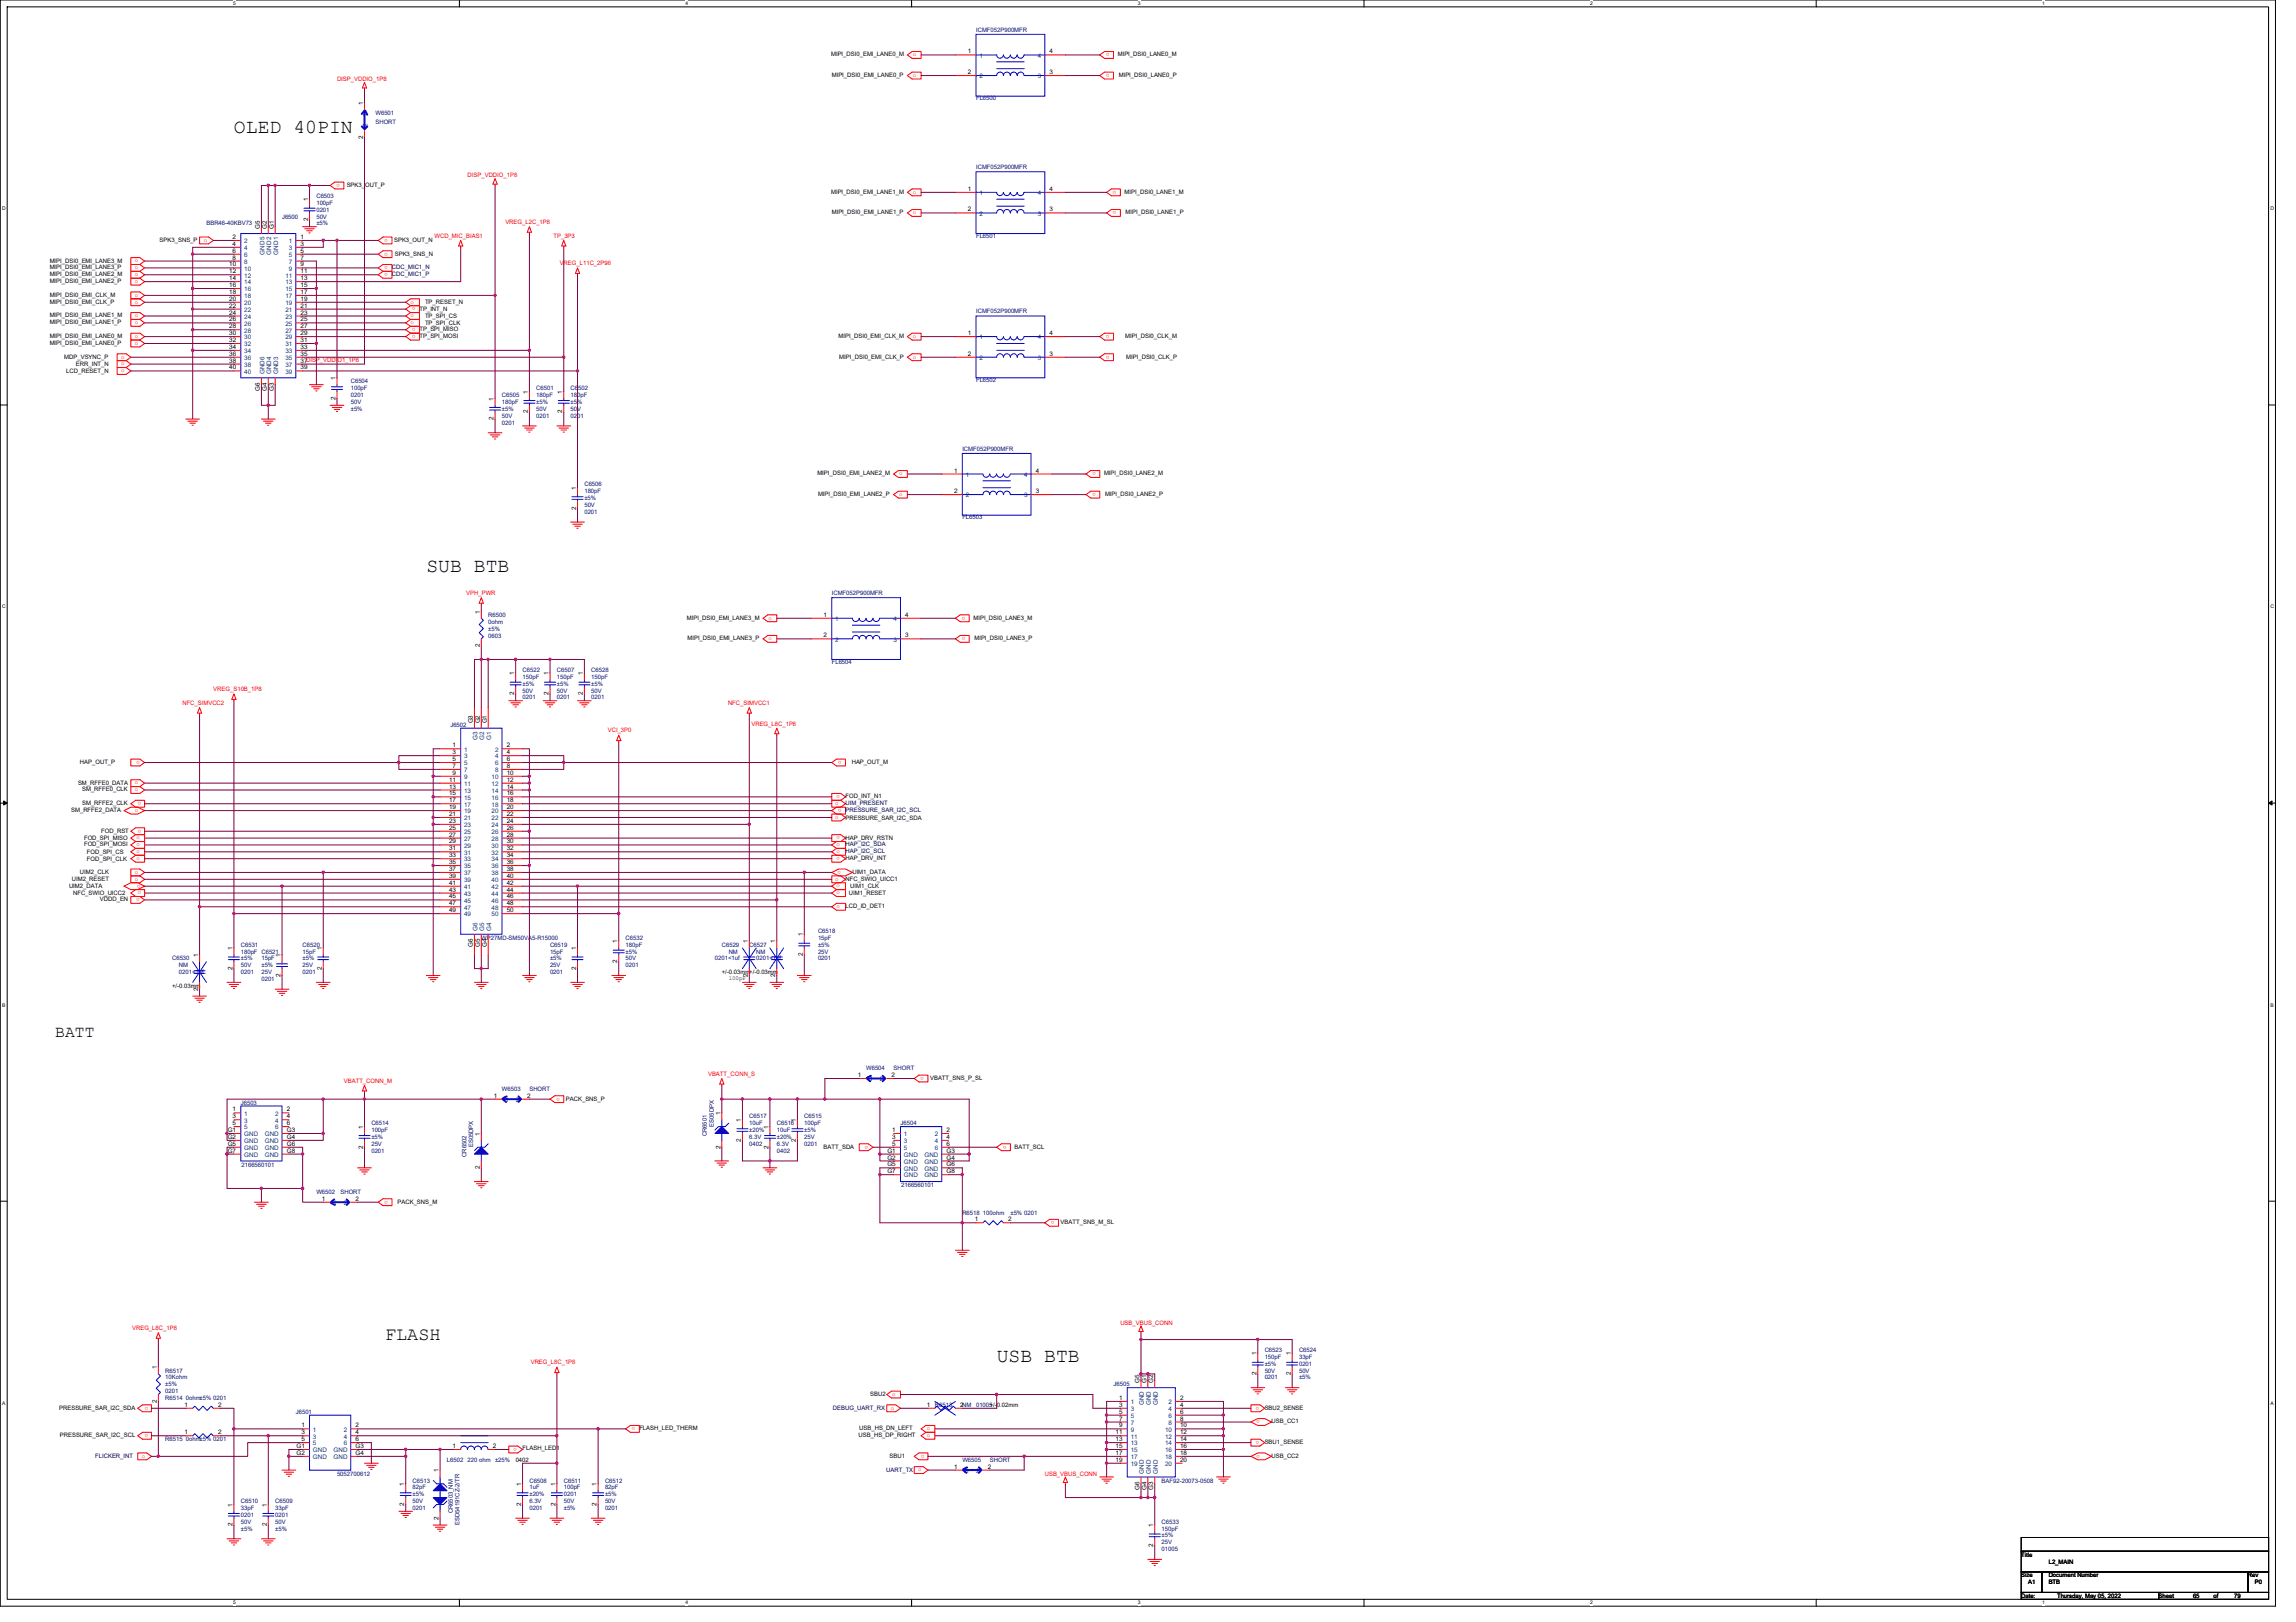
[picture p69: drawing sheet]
<svg xmlns="http://www.w3.org/2000/svg" width="297mm" height="210mm" viewBox="0 0 297 210" stroke-linecap="round" stroke-linejoin="round" font-family="sans-serif">
<defs><g id="words">
<g font-size="2.6">
<text x="30.3" y="17.2">OLED 40PIN</text>
<text x="55.2" y="74.1">SUB BTB</text>
<text x="128.9" y="176.3">USB BTB</text>
</g>
<text font-size="2.4" x="49.8" y="173.5">FLASH</text>
<text font-size="2.1" x="7.2" y="134.2">BATT</text>
<g font-size=".8" fill="#000080">
<text x="126.3" y="4.1">ICMF052P900MFR</text>
<text x="48.6" y="14.9">W6501</text>
<text x="48.6" y="16">SHORT</text>
<text x="126.3" y="13">FL6500</text>
<text x="126.3" y="21.9">ICMF052P900MFR</text>
<text x="26.7" y="29.2">BBR46-40KBV73</text>
<text x="36.5" y="28.3">J6500</text>
<text x="40.9" y="25.6">C6503</text>
<text x="40.9" y="26.5">100pF</text>
<text x="40.9" y="27.4">0201</text>
<text x="40.9" y="28.3">50V</text>
<text x="40.9" y="29.2">±5%</text>
<text x="126.3" y="30.8">FL6501</text>
<text x="126.3" y="40.6">ICMF052P900MFR</text>
<text x="45.4" y="49.6">C6504</text>
<text x="45.4" y="50.5">100pF</text>
<text x="45.4" y="51.4">0201</text>
<text x="45.4" y="52.3">50V</text>
<text x="45.4" y="53.2">±5%</text>
<text x="64.9" y="51.4">C6505</text>
<text x="64.9" y="52.3">180pF</text>
<text x="64.9" y="53.2">±5%</text>
<text x="69.4" y="50.5">C6501</text>
<text x="69.4" y="51.4">180pF</text>
<text x="69.4" y="53.2">50V</text>
<text x="69.4" y="52.3">±5%</text>
<text x="73.8" y="50.5">C6502</text>
<text x="73.8" y="51.4">180pF</text>
<text x="73.8" y="53.2">50V</text>
<text x="73.8" y="52.3">±5%</text>
<text x="126.3" y="49.4">FL6502</text>
<text x="64.9" y="54.9">0201</text>
<text x="64.9" y="54.1">50V</text>
<text x="69.4" y="54.1">0201</text>
<text x="73.8" y="54.1">0201</text>
<text x="124.5" y="58.3">ICMF052P900MFR</text>
<text x="75.6" y="62.9">C6506</text>
<text x="75.6" y="63.8">180pF</text>
<text x="75.6" y="65.6">50V</text>
<text x="75.6" y="64.7">±5%</text>
<text x="75.6" y="66.5">0201</text>
<text x="124.5" y="67.2">FL6503</text>
<text x="107.6" y="77">ICMF052P900MFR</text>
<text x="63.2" y="79.8">R6500</text>
<text x="63.2" y="80.7">0ohm</text>
<text x="63.2" y="81.6">±5%</text>
<text x="63.2" y="82.5">0603</text>
<text x="67.6" y="87">C6522</text>
<text x="67.6" y="87.8">150pF</text>
<text x="67.6" y="89.6">50V</text>
<text x="67.6" y="88.7">±5%</text>
<text x="72" y="87">C6507</text>
<text x="72" y="87.8">150pF</text>
<text x="72" y="89.6">50V</text>
<text x="72" y="88.7">±5%</text>
<text x="76.5" y="87">C6528</text>
<text x="76.5" y="87.8">150pF</text>
<text x="76.5" y="89.6">50V</text>
<text x="76.5" y="88.7">±5%</text>
<text x="107.6" y="85.9">FL6504</text>
<text x="58.3" y="94.1">J6502</text>
<text x="67.6" y="90.5">0201</text>
<text x="72" y="90.5">0201</text>
<text x="76.5" y="90.5">0201</text>
<text x="22.3" y="124.3">C6530</text>
<text x="23.2" y="125.2">NM</text>
<text x="31.2" y="122.5">C6531</text>
<text x="31.2" y="123.4">180pF C6521</text>
<text x="31.2" y="125.2">50V</text>
<text x="31.2" y="124.3">±5%</text>
<text x="33.8" y="124.3">15pF</text>
<text x="33.8" y="125.2">±5%</text>
<text x="39.2" y="122.5">C6520</text>
<text x="39.2" y="123.4">15pF</text>
<text x="39.2" y="125.2">25V</text>
<text x="39.2" y="124.3">±5%</text>
<text x="62.3" y="121.6">WP27MD-SM50VA5-R15000</text>
<text x="71.2" y="122.5">C6519</text>
<text x="71.2" y="123.4">15pF</text>
<text x="71.2" y="125.2">25V</text>
<text x="71.2" y="124.3">±5%</text>
<text x="80.9" y="121.6">C6532</text>
<text x="80.9" y="122.5">180pF</text>
<text x="80.9" y="125.2">0201</text>
<text x="80.9" y="124.3">50V</text>
<text x="80.9" y="123.4">±5%</text>
<text x="92.5" y="124.3">0201&lt;1uf</text>
<text x="93.4" y="122.5">C6529</text>
<text x="94.3" y="123.4">NM</text>
<text x="96.9" y="122.5">C6527</text>
<text x="97.8" y="123.4">NM</text>
<text x="97.8" y="124.3">0201&lt;1uf</text>
<text x="105.8" y="120.7">C6518</text>
<text x="105.8" y="121.6">15pF</text>
<text x="105.8" y="124.3">0201</text>
<text x="105.8" y="123.4">25V</text>
<text x="105.8" y="122.5">±5%</text>
<text x="23.2" y="126.1">0201&lt;1uf</text>
<text x="31.2" y="126.1">0201</text>
<text x="33.8" y="127">0201</text>
<text x="33.8" y="126.1">25V</text>
<text x="39.2" y="126.1">0201</text>
<text x="71.2" y="126.1">0201</text>
<text x="31.2" y="143">J6503</text>
<text x="64.9" y="141.2">W6503</text>
<text x="68.5" y="141.2">SHORT</text>
<text x="112.1" y="138.5">W6504</text>
<text x="115.6" y="138.5">SHORT</text>
<text x="48" y="145.6">C6514</text>
<text x="48" y="146.5">100pF</text>
<text x="48" y="149.2">0201</text>
<text x="48" y="148.3">25V</text>
<text x="48" y="147.4">±5%</text>
<text x="60.3" y="149.7" transform="rotate(-90 60.3 149.7)">CR6502</text>
<text x="61.2" y="148.5" transform="rotate(-90 61.2 148.5)">ES05DPX</text>
<text x="91.5" y="147" transform="rotate(-90 91.5 147)">CR6501</text>
<text x="92.3" y="145.8" transform="rotate(-90 92.3 145.8)">ES05DPX</text>
<text x="96.9" y="144.7">C6517</text>
<text x="96.9" y="145.6">10uF</text>
<text x="96.9" y="148.3">0402</text>
<text x="96.9" y="147.4">6.3V</text>
<text x="96.9" y="146.5">±20%</text>
<text x="100.5" y="145.6">C6516</text>
<text x="100.5" y="146.5">10uF</text>
<text x="100.5" y="149.2">0402</text>
<text x="100.5" y="148.3">6.3V</text>
<text x="100.5" y="147.4">±20%</text>
<text x="104.1" y="144.7">C6515</text>
<text x="104.1" y="145.6">100pF</text>
<text x="104.1" y="148.3">0201</text>
<text x="104.1" y="147.4">25V</text>
<text x="104.1" y="146.5">±5%</text>
<text x="116.5" y="145.6">J6504</text>
<text x="31.2" y="151">2166560101</text>
<text x="40.9" y="154.5">W6502</text>
<text x="44" y="154.5">SHORT</text>
<text x="116.6" y="153.6">2166560101</text>
<text x="124.5" y="157.2">R6518 100ohm</text>
<text x="130.7" y="157.2">±5% 0201</text>
<text x="21.4" y="177.6">R6517</text>
<text x="21.4" y="178.5">10Kohm</text>
<text x="21.4" y="179.4">±5%</text>
<text x="144.1" y="179.4">J6505</text>
<text x="163.6" y="175">C6523</text>
<text x="163.6" y="175.9">150pF</text>
<text x="163.6" y="178.5">0201</text>
<text x="163.6" y="177.6">50V</text>
<text x="163.6" y="176.7">±5%</text>
<text x="168.1" y="175">C6524</text>
<text x="168.1" y="175.9">33pF</text>
<text x="168.1" y="176.7">0201</text>
<text x="168.1" y="177.6">50V</text>
<text x="168.1" y="178.5">±5%</text>
<text x="21.4" y="180.3">0201</text>
<text x="21.4" y="181.2">R6514 0ohm±5% 0201</text>
<text x="38.3" y="183">J6501</text>
<text x="120.9" y="182.1">R6513</text>
<text x="126.3" y="182.1">01005</text>
<text x="21.4" y="186.5">R6515 0ohm±5% 0201</text>
<text x="43.6" y="191">5052700612</text>
<text x="53.4" y="191.9">C6513</text>
<text x="57.8" y="189.2">L6502 220 ohm</text>
<text x="64" y="189.2">±25%</text>
<text x="68.5" y="191.9">C6508</text>
<text x="72.9" y="191.9">C6511</text>
<text x="78.3" y="191.9">C6512</text>
<text x="124.5" y="189.2">W6505</text>
<text x="128.1" y="189.2">SHORT</text>
<text x="150.3" y="191.9">BAF92-20073-0508</text>
<text x="31.2" y="194.5">C6510</text>
<text x="31.2" y="195.4">33pF</text>
<text x="31.2" y="196.3">0201</text>
<text x="31.2" y="197.2">50V</text>
<text x="35.6" y="194.5">C6509</text>
<text x="35.6" y="195.4">33pF</text>
<text x="35.6" y="196.3">0201</text>
<text x="35.6" y="197.2">50V</text>
<text x="53.4" y="192.7">82pF</text>
<text x="53.4" y="195.4">0201</text>
<text x="53.4" y="194.5">50V</text>
<text x="53.4" y="193.6">±5%</text>
<text x="58.6" y="195.9" transform="rotate(-90 58.6 195.9)">CR6503_NM</text>
<text x="59.5" y="197.4" transform="rotate(-90 59.5 197.4)">ESD54191CZ-2/TR</text>
<text x="68.5" y="192.7">1uF</text>
<text x="68.5" y="195.4">0201</text>
<text x="68.5" y="194.5">6.3V</text>
<text x="68.5" y="193.6">±20%</text>
<text x="72.9" y="192.7">100pF</text>
<text x="72.9" y="193.6">0201</text>
<text x="72.9" y="194.5">50V</text>
<text x="72.9" y="195.4">±5%</text>
<text x="78.3" y="192.7">82pF</text>
<text x="78.3" y="195.4">0201</text>
<text x="78.3" y="194.5">50V</text>
<text x="78.3" y="193.6">±5%</text>
<text x="150.3" y="197.2">C6533</text>
<text x="31.2" y="198.1">±5%</text>
<text x="35.6" y="198.1">±5%</text>
<text x="150.3" y="198.1">150pF</text>
<text x="150.3" y="200.7">01005</text>
<text x="150.3" y="199.9">25V</text>
<text x="150.3" y="199">±5%</text>
</g>
<g font-size=".8" fill="#f00">
<text x="43.6" y="10.5">DISP_VDDIO_1P8</text>
<text x="118.1" y="7.3">o</text>
<text x="118.1" y="9.9">o</text>
<text x="143.5" y="6.9" transform="rotate(180 143.5 6.9)">o</text>
<text x="143.5" y="9.6" transform="rotate(180 143.5 9.6)">o</text>
<text x="44" y="23.8" transform="rotate(180 44 23.8)">o</text>
<text x="60.5" y="22.9">DISP_VDDIO_1P8</text>
<text x="65.4" y="29">VREG_L2C_1P8</text>
<text x="118.1" y="25.1">o</text>
<text x="118.1" y="27.7">o</text>
<text x="144.4" y="24.7" transform="rotate(180 144.4 24.7)">o</text>
<text x="144.4" y="27.3" transform="rotate(180 144.4 27.3)">o</text>
<text x="17.5" y="34">o</text>
<text x="17.5" y="34.8">o</text>
<text x="17.5" y="35.7">o</text>
<text x="26.3" y="31.3">o</text>
<text x="50.2" y="30.9" transform="rotate(180 50.2 30.9)">o</text>
<text x="50.2" y="32.7" transform="rotate(180 50.2 32.7)">o</text>
<text x="50.2" y="35.3" transform="rotate(180 50.2 35.3)">o</text>
<text x="50.2" y="34.5" transform="rotate(180 50.2 34.5)">o</text>
<text x="56.2" y="30.8">WCD_MIC_BIAS1</text>
<text x="71.6" y="30.8">TP_3P3</text>
<text x="72.4" y="34.3">VREG_L11C_2P96</text>
<text x="17.5" y="38.4">o</text>
<text x="17.5" y="39.3">o</text>
<text x="17.5" y="36.6">o</text>
<text x="17.5" y="41.1">o</text>
<text x="17.5" y="42">o</text>
<text x="53.1" y="39.3">o</text>
<text x="53.1" y="41.1">o</text>
<text x="53.1" y="42">o</text>
<text x="53.7" y="39.8" transform="rotate(180 53.7 39.8)">o</text>
<text x="15.7" y="46.4">o</text>
<text x="15.7" y="47.3">o</text>
<text x="17.5" y="43.7">o</text>
<text x="17.5" y="44.6">o</text>
<text x="53.7" y="42.5" transform="rotate(180 53.7 42.5)">o</text>
<text x="53.7" y="43.3" transform="rotate(180 53.7 43.3)">o</text>
<text x="118.1" y="43.7">o</text>
<text x="118.1" y="46.4">o</text>
<text x="143.5" y="43.3" transform="rotate(180 143.5 43.3)">o</text>
<text x="143.5" y="46" transform="rotate(180 143.5 46)">o</text>
<text x="15.7" y="48.2">o</text>
<text x="116.3" y="61.5">o</text>
<text x="116.3" y="64.2">o</text>
<text x="141.8" y="61.1" transform="rotate(180 141.8 61.1)">o</text>
<text x="141.8" y="63.8" transform="rotate(180 141.8 63.8)">o</text>
<text x="60.3" y="77">VPH_PWR</text>
<text x="99.4" y="80.2">o</text>
<text x="99.4" y="82.8">o</text>
<text x="124.9" y="79.8" transform="rotate(180 124.9 79.8)">o</text>
<text x="124.9" y="82.5" transform="rotate(180 124.9 82.5)">o</text>
<text x="27.6" y="89.5">VREG_S10B_1P8</text>
<text x="23.6" y="91.2">NFC_SIMVCC2</text>
<text x="78.6" y="94.8">VCI_3P0</text>
<text x="94.2" y="91.2">NFC_SIMVCC1</text>
<text x="97.2" y="93.9">VREG_L8C_1P8</text>
<text x="17.5" y="101.5">o</text>
<text x="18.1" y="98.5" transform="rotate(180 18.1 98.5)">o</text>
<text x="108.9" y="98.5" transform="rotate(180 108.9 98.5)">o</text>
<text x="17.5" y="102.4">o</text>
<text x="17.5" y="105.1">o</text>
<text x="18.3" y="103.8" transform="rotate(180 18.3 103.8)">o</text>
<text x="18.3" y="107.4" transform="rotate(180 18.3 107.4)">o</text>
<text x="108.1" y="104.2">o</text>
<text x="108.1" y="106">o</text>
<text x="108.7" y="102.9" transform="rotate(180 108.7 102.9)">o</text>
<text x="108.9" y="104.7" transform="rotate(180 108.9 104.7)">o</text>
<text x="17.5" y="113.1">o</text>
<text x="17.5" y="114">o</text>
<text x="17.6" y="108.6">o</text>
<text x="17.6" y="109.5">o</text>
<text x="17.6" y="110.4">o</text>
<text x="17.6" y="111.3">o</text>
<text x="108.1" y="114">o</text>
<text x="108.2" y="109.5">o</text>
<text x="108.2" y="110.4">o</text>
<text x="108.7" y="108.2" transform="rotate(180 108.7 108.2)">o</text>
<text x="108.7" y="110.9" transform="rotate(180 108.7 110.9)">o</text>
<text x="108.8" y="112.7" transform="rotate(180 108.8 112.7)">o</text>
<text x="18.1" y="116.2" transform="rotate(180 18.1 116.2)">o</text>
<text x="18.2" y="114.5" transform="rotate(180 18.2 114.5)">o</text>
<text x="18.3" y="115.4" transform="rotate(180 18.3 115.4)">o</text>
<text x="108.2" y="114.9">o</text>
<text x="108.2" y="115.7">o</text>
<text x="108.2" y="117.5">o</text>
<text x="44.5" y="140.1">VBATT_CONN_M</text>
<text x="72.4" y="142" transform="rotate(180 72.4 142)">o</text>
<text x="91.6" y="139.2">VBATT_CONN_S</text>
<text x="119.5" y="139.4" transform="rotate(180 119.5 139.4)">o</text>
<text x="112.3" y="148.3" transform="rotate(180 112.3 148.3)">o</text>
<text x="130.2" y="148.3" transform="rotate(180 130.2 148.3)">o</text>
<text x="50.2" y="155.4" transform="rotate(180 50.2 155.4)">o</text>
<text x="136.4" y="158" transform="rotate(180 136.4 158)">o</text>
<text x="17.1" y="172.1">VREG_L8C_1P8</text>
<text x="144.9" y="171.4">USB_VBUS_CONN</text>
<text x="68.7" y="176.6">VREG_L8C_1P8</text>
<text x="19.2" y="182" transform="rotate(180 19.2 182)">o</text>
<text x="19.2" y="185.6" transform="rotate(180 19.2 185.6)">o</text>
<text x="82.2" y="184.7" transform="rotate(180 82.2 184.7)">o</text>
<text x="115.2" y="182.4">o</text>
<text x="115.4" y="180.6">o</text>
<text x="119.9" y="185.1">o</text>
<text x="119.9" y="186">o</text>
<text x="162.9" y="182" transform="rotate(180 162.9 182)">o</text>
<text x="163" y="183.8" transform="rotate(180 163 183.8)">o</text>
<text x="18.3" y="188.6">o</text>
<text x="66.9" y="187.4" transform="rotate(180 66.9 187.4)">o</text>
<text x="118.8" y="190.4">o</text>
<text x="119.6" y="188.3" transform="rotate(180 119.6 188.3)">o</text>
<text x="135.2" y="191">USB_VBUS_CONN</text>
<text x="162.9" y="186.5" transform="rotate(180 162.9 186.5)">o</text>
<text x="163" y="188.3" transform="rotate(180 163 188.3)">o</text>
</g>
<g font-size=".8">
<text x="107.5" y="7.3">MIPI_DSI0_EMI_LANE0_M</text>
<text x="107.6" y="10">MIPI_DSI0_EMI_LANE0_P</text>
<text x="125.2" y="6.9">1</text>
<text x="125.2" y="9.6">2</text>
<text x="135.8" y="9.6">3</text>
<text x="135.8" y="6.9">4</text>
<text x="144.6" y="7.3">MIPI_DSI0_LANE0_M</text>
<text x="144.7" y="10">MIPI_DSI0_LANE0_P</text>
<text x="47" y="17.9" transform="rotate(-90 47 17.9)">2</text>
<text x="47" y="13.6" transform="rotate(-90 47 13.6)">1</text>
<text x="33.6" y="29.6" transform="rotate(-90 33.6 29.6)">G5</text>
<text x="34.5" y="29.6" transform="rotate(-90 34.5 29.6)">G2</text>
<text x="35.4" y="29.6" transform="rotate(-90 35.4 29.6)">G1</text>
<text x="39.9" y="28.6" transform="rotate(-90 39.9 28.6)">2</text>
<text x="39.9" y="26.1" transform="rotate(-90 39.9 26.1)">1</text>
<text x="44.8" y="24.2">SPK3_OUT_P</text>
<text x="107.5" y="25.1">MIPI_DSI0_EMI_LANE1_M</text>
<text x="107.6" y="27.7">MIPI_DSI0_EMI_LANE1_P</text>
<text x="125.2" y="24.7">1</text>
<text x="125.2" y="27.4">2</text>
<text x="135.8" y="27.4">3</text>
<text x="135.8" y="24.7">4</text>
<text x="145.5" y="25.1">MIPI_DSI0_LANE1_M</text>
<text x="145.6" y="27.7">MIPI_DSI0_LANE1_P</text>
<text x="6.4" y="34">MIPI_DSI0_EMI_LANE3_M</text>
<text x="6.4" y="34.9">MIPI_DSI0_EMI_LANE3_P</text>
<text x="6.4" y="35.8">MIPI_DSI0_EMI_LANE2_M</text>
<text x="20.7" y="31.3">SPK3_SNS_P</text>
<text x="29.7" y="34.5">10</text>
<text x="29.7" y="35.4">12</text>
<text x="30.1" y="30.9">2</text>
<text x="30.1" y="31.8">4</text>
<text x="30.1" y="32.7">6</text>
<text x="30.1" y="33.6">8</text>
<text x="38.9" y="30.9">1</text>
<text x="38.9" y="31.8">3</text>
<text x="38.9" y="32.7">5</text>
<text x="38.9" y="33.6">7</text>
<text x="38.9" y="34.5">9</text>
<text x="38.9" y="35.4">11</text>
<text x="51" y="31.3">SPK3_OUT_N</text>
<text x="51.1" y="33.1">SPK3_SNS_N</text>
<text x="6.4" y="38.4">MIPI_DSI0_EMI_CLK_M</text>
<text x="6.4" y="39.3">MIPI_DSI0_EMI_CLK_P</text>
<text x="6.4" y="36.6">MIPI_DSI0_EMI_LANE2_P</text>
<text x="6.4" y="41.1">MIPI_DSI0_EMI_LANE1_M</text>
<text x="6.4" y="42">MIPI_DSI0_EMI_LANE1_P</text>
<text x="29.7" y="36.3">14</text>
<text x="29.7" y="37.1">16</text>
<text x="29.7" y="38">18</text>
<text x="29.7" y="38.9">20</text>
<text x="29.7" y="39.8">22</text>
<text x="29.7" y="40.7">24</text>
<text x="29.7" y="41.6">26</text>
<text x="38.9" y="36.3">13</text>
<text x="38.9" y="37.1">15</text>
<text x="38.9" y="38">17</text>
<text x="38.9" y="38.9">19</text>
<text x="38.9" y="39.8">21</text>
<text x="38.9" y="40.7">23</text>
<text x="38.9" y="41.6">25</text>
<text x="54.3" y="40.2">TP_INT_N</text>
<text x="55" y="39.4">TP_RESET_N</text>
<text x="55" y="41.2">TP_SPI_CS</text>
<text x="6.4" y="43.8">MIPI_DSI0_EMI_LANE0_M</text>
<text x="6.4" y="44.6">MIPI_DSI0_EMI_LANE0_P</text>
<text x="8.3" y="46.5">MDP_VSYNC_P</text>
<text x="9.8" y="47.4">ERR_INT_N</text>
<text x="29.7" y="42.5">28</text>
<text x="29.7" y="43.4">30</text>
<text x="29.7" y="44.3">32</text>
<text x="29.7" y="45.1">34</text>
<text x="29.7" y="46">36</text>
<text x="29.7" y="46.9">38</text>
<text x="29.7" y="47.8">40</text>
<text x="38.9" y="42.5">27</text>
<text x="38.9" y="43.4">29</text>
<text x="38.9" y="44.3">31</text>
<text x="38.9" y="45.1">33</text>
<text x="38.9" y="46">35</text>
<text x="38.9" y="46.9">37DISP_VDDIO1_1P8</text>
<text x="38.9" y="47.8">39</text>
<text x="54.3" y="42.9">TP_SPI_MISO</text>
<text x="54.3" y="43.8">TP_SPI_MOSI</text>
<text x="55" y="42.1">TP_SPI_CLK</text>
<text x="108.5" y="43.8">MIPI_DSI0_EMI_CLK_M</text>
<text x="108.6" y="46.4">MIPI_DSI0_EMI_CLK_P</text>
<text x="125.2" y="43.4">1</text>
<text x="125.2" y="46">2</text>
<text x="135.8" y="46">3</text>
<text x="135.8" y="43.4">4</text>
<text x="145.6" y="43.8">MIPI_DSI0_CLK_M</text>
<text x="145.7" y="46.4">MIPI_DSI0_CLK_P</text>
<text x="8.6" y="48.3">LCD_RESET_N</text>
<text x="33.6" y="50.6" transform="rotate(-90 33.6 50.6)">G6</text>
<text x="34.5" y="50.6" transform="rotate(-90 34.5 50.6)">G4</text>
<text x="35.4" y="50.6" transform="rotate(-90 35.4 50.6)">G3</text>
<text x="43.4" y="51.7" transform="rotate(-90 43.4 51.7)">2</text>
<text x="43.4" y="49.2" transform="rotate(-90 43.4 49.2)">1</text>
<text x="63.9" y="51.8" transform="rotate(-90 63.9 51.8)">1</text>
<text x="68.3" y="53.5" transform="rotate(-90 68.3 53.5)">2</text>
<text x="68.3" y="50.9" transform="rotate(-90 68.3 50.9)">1</text>
<text x="72.7" y="53.5" transform="rotate(-90 72.7 53.5)">2</text>
<text x="72.7" y="50.9" transform="rotate(-90 72.7 50.9)">1</text>
<text x="63.9" y="54.4" transform="rotate(-90 63.9 54.4)">2</text>
<text x="74.5" y="66" transform="rotate(-90 74.5 66)">2</text>
<text x="74.5" y="63.4" transform="rotate(-90 74.5 63.4)">1</text>
<text x="105.7" y="61.5">MIPI_DSI0_EMI_LANE2_M</text>
<text x="105.8" y="64.2">MIPI_DSI0_EMI_LANE2_P</text>
<text x="123.4" y="61.2">1</text>
<text x="123.4" y="63.8">2</text>
<text x="134" y="63.8">3</text>
<text x="134" y="61.2">4</text>
<text x="142.8" y="61.5">MIPI_DSI0_LANE2_M</text>
<text x="143" y="64.2">MIPI_DSI0_LANE2_P</text>
<text x="62.1" y="83.7" transform="rotate(-90 62.1 83.7)">2</text>
<text x="62.1" y="79.4" transform="rotate(-90 62.1 79.4)">1</text>
<text x="88.9" y="80.2">MIPI_DSI0_EMI_LANE3_M</text>
<text x="88.9" y="82.9">MIPI_DSI0_EMI_LANE3_P</text>
<text x="106.6" y="79.8">1</text>
<text x="106.6" y="82.5">2</text>
<text x="117.1" y="82.5">3</text>
<text x="117.1" y="79.8">4</text>
<text x="125.9" y="80.2">MIPI_DSI0_LANE3_M</text>
<text x="126.1" y="82.9">MIPI_DSI0_LANE3_P</text>
<text x="66.5" y="90" transform="rotate(-90 66.5 90)">2</text>
<text x="66.5" y="87.4" transform="rotate(-90 66.5 87.4)">1</text>
<text x="71" y="90" transform="rotate(-90 71 90)">2</text>
<text x="71" y="87.4" transform="rotate(-90 71 87.4)">1</text>
<text x="75.4" y="90" transform="rotate(-90 75.4 90)">2</text>
<text x="75.4" y="87.4" transform="rotate(-90 75.4 87.4)">1</text>
<text x="61.2" y="93.6" transform="rotate(-90 61.2 93.6)">G3</text>
<text x="62.1" y="93.6" transform="rotate(-90 62.1 93.6)">G2</text>
<text x="63" y="93.6" transform="rotate(-90 63 93.6)">G1</text>
<text x="10.1" y="101.5">SM_RFFE0_DATA</text>
<text x="10.3" y="98.9">HAP_OUT_P</text>
<text x="58.1" y="101.2">11</text>
<text x="58.5" y="96.7">1</text>
<text x="58.5" y="97.6">3</text>
<text x="58.5" y="98.5">5</text>
<text x="58.5" y="99.4">7</text>
<text x="58.5" y="100.3">9</text>
<text x="65.6" y="96.7">2</text>
<text x="65.6" y="97.6">4</text>
<text x="65.6" y="98.5">6</text>
<text x="65.6" y="99.4">8</text>
<text x="65.6" y="100.3">10</text>
<text x="65.6" y="101.2">12</text>
<text x="110.2" y="98.9">HAP_OUT_M</text>
<text x="9.2" y="105.1">SM_RFFE2_DATA</text>
<text x="10.6" y="102.4">SM_RFFE0_CLK</text>
<text x="10.6" y="104.2">SM_RFFE2_CLK</text>
<text x="13.1" y="107.8">FOD_RST</text>
<text x="58.1" y="102">13</text>
<text x="58.1" y="102.9">15</text>
<text x="58.1" y="103.8">17</text>
<text x="58.1" y="104.7">19</text>
<text x="58.1" y="105.6">21</text>
<text x="58.1" y="106.5">23</text>
<text x="58.1" y="107.4">25</text>
<text x="65.6" y="102">14</text>
<text x="65.6" y="102.9">16</text>
<text x="65.6" y="103.8">18</text>
<text x="65.6" y="104.7">20</text>
<text x="65.6" y="105.6">22</text>
<text x="65.6" y="106.5">24</text>
<text x="65.6" y="107.4">26</text>
<text x="109.4" y="103.2">FOD_INT_N1</text>
<text x="109.4" y="106.1">PRESSURE_SAR_I2C_SDA</text>
<text x="9.3" y="114">UIM2_RESET</text>
<text x="10.3" y="113.1">UIM2_CLK</text>
<text x="10.9" y="108.6">FOD_SPI_MISO</text>
<text x="10.9" y="109.5">FOD_SPI_MOSI</text>
<text x="11.2" y="110.5">FOD_SPI_CS</text>
<text x="11.2" y="111.4">FOD_SPI_CLK</text>
<text x="58.1" y="108.3">27</text>
<text x="58.1" y="109.2">29</text>
<text x="58.1" y="110">31</text>
<text x="58.1" y="110.9">33</text>
<text x="58.1" y="111.8">35</text>
<text x="58.1" y="112.7">37</text>
<text x="58.1" y="113.6">39</text>
<text x="65.6" y="108.3">28</text>
<text x="65.6" y="109.2">30</text>
<text x="65.6" y="110">32</text>
<text x="65.6" y="110.9">34</text>
<text x="65.6" y="111.8">36</text>
<text x="65.6" y="112.7">38</text>
<text x="65.6" y="113.6">40</text>
<text x="109.4" y="108.6">HAP_DRV_RSTN</text>
<text x="109.4" y="111.3">HAP_DRV_INT</text>
<text x="109.4" y="114">NFC_SWIO_UICC1</text>
<text x="110.3" y="113.1">UIM1_DATA</text>
<text x="8.9" y="114.9">UIM2_DATA</text>
<text x="9.5" y="115.8">NFC_SWIO_UICC2</text>
<text x="12.9" y="116.6">VDDD_EN</text>
<text x="58.1" y="114.5">41</text>
<text x="58.1" y="115.4">43</text>
<text x="58.1" y="116.3">45</text>
<text x="58.1" y="117.2">47</text>
<text x="58.1" y="118">49</text>
<text x="65.6" y="114.5">42</text>
<text x="65.6" y="115.4">44</text>
<text x="65.6" y="116.3">46</text>
<text x="65.6" y="117.2">48</text>
<text x="65.6" y="118">50</text>
<text x="109.4" y="117.5">LCD_ID_DET1</text>
<text x="109.8" y="115.8">UIM1_RESET</text>
<text x="110" y="115">UIM1_CLK</text>
<text x="25.6" y="123.8" transform="rotate(-90 25.6 123.8)">1</text>
<text x="30.1" y="125.5" transform="rotate(-90 30.1 125.5)">2</text>
<text x="30.1" y="123" transform="rotate(-90 30.1 123)">1</text>
<text x="36.3" y="123.8" transform="rotate(-90 36.3 123.8)">1</text>
<text x="41.6" y="125.5" transform="rotate(-90 41.6 125.5)">2</text>
<text x="41.6" y="123" transform="rotate(-90 41.6 123)">1</text>
<text x="61.2" y="122.6" transform="rotate(-90 61.2 122.6)">G6</text>
<text x="62.1" y="122.6" transform="rotate(-90 62.1 122.6)">G5</text>
<text x="63" y="122.6" transform="rotate(-90 63 122.6)">G4</text>
<text x="74.5" y="125.5" transform="rotate(-90 74.5 125.5)">2</text>
<text x="74.5" y="123" transform="rotate(-90 74.5 123)">1</text>
<text x="79.9" y="124.6" transform="rotate(-90 79.9 124.6)">2</text>
<text x="79.9" y="122.1" transform="rotate(-90 79.9 122.1)">1</text>
<text x="96.7" y="122.1" transform="rotate(-90 96.7 122.1)">1</text>
<text x="100.3" y="122.1" transform="rotate(-90 100.3 122.1)">1</text>
<text x="103.9" y="123.7" transform="rotate(-90 103.9 123.7)">2</text>
<text x="103.9" y="121.2" transform="rotate(-90 103.9 121.2)">1</text>
<text x="22.3" y="127.8">+/-0.03mm</text>
<text x="25.6" y="128.2" transform="rotate(-90 25.6 128.2)">2</text>
<text x="36.3" y="126.4" transform="rotate(-90 36.3 126.4)">2</text>
<text x="93.4" y="126.1">+/-0.03mm+/-0.03mm</text>
<text x="94.3" y="126.9">100pF</text>
<text x="96.7" y="126.4" transform="rotate(-90 96.7 126.4)">2</text>
<text x="100.3" y="126.4" transform="rotate(-90 100.3 126.4)">2</text>
<text x="30.1" y="143.8">1</text>
<text x="37.1" y="143.8">2</text>
<text x="63.9" y="142">1</text>
<text x="68.2" y="142">2</text>
<text x="73.2" y="142.4">PACK_SNS_P</text>
<text x="111" y="139.4">1</text>
<text x="115.3" y="139.4">2</text>
<text x="120.3" y="139.8">VBATT_SNS_P_SL</text>
<text x="29.5" y="147.4">G2</text>
<text x="29.5" y="146.5">G1</text>
<text x="29.5" y="148.3">G5</text>
<text x="29.5" y="149.2">G7</text>
<text x="30.1" y="144.7">3</text>
<text x="30.1" y="145.6">5</text>
<text x="37.1" y="144.7">4</text>
<text x="37.1" y="145.6">6</text>
<text x="37.1" y="146.5">G3</text>
<text x="37.1" y="147.4">G4</text>
<text x="37.1" y="148.3">G6</text>
<text x="37.1" y="149.2">G8</text>
<text x="47" y="148.6" transform="rotate(-90 47 148.6)">2</text>
<text x="47" y="146.1" transform="rotate(-90 47 146.1)">1</text>
<text x="62.1" y="147" transform="rotate(-90 62.1 147)">1</text>
<text x="93.2" y="148.6" transform="rotate(-90 93.2 148.6)">2</text>
<text x="93.2" y="144.3" transform="rotate(-90 93.2 144.3)">1</text>
<text x="95.9" y="147.7" transform="rotate(-90 95.9 147.7)">2</text>
<text x="95.9" y="145.2" transform="rotate(-90 95.9 145.2)">1</text>
<text x="99.4" y="148.6" transform="rotate(-90 99.4 148.6)">2</text>
<text x="99.4" y="146.1" transform="rotate(-90 99.4 146.1)">1</text>
<text x="103" y="147.7" transform="rotate(-90 103 147.7)">2</text>
<text x="103" y="145.2" transform="rotate(-90 103 145.2)">1</text>
<text x="106.6" y="148.7">BATT_SDA</text>
<text x="114.8" y="149.2">G1</text>
<text x="115.4" y="146.5">1</text>
<text x="115.4" y="147.4">3</text>
<text x="115.4" y="148.3">5</text>
<text x="122.4" y="146.5">2</text>
<text x="122.4" y="147.4">4</text>
<text x="122.4" y="148.3">6</text>
<text x="122.4" y="149.2">G3</text>
<text x="131.3" y="148.7">BATT_SCL</text>
<text x="41.7" y="155.4">1</text>
<text x="46" y="155.4">2</text>
<text x="51.4" y="155.8">PACK_SNS_M</text>
<text x="62.1" y="151.3" transform="rotate(-90 62.1 151.3)">2</text>
<text x="114.8" y="150.1">G2</text>
<text x="114.8" y="150.9">G5</text>
<text x="114.8" y="151.8">G7</text>
<text x="122.4" y="150.1">G4</text>
<text x="122.4" y="150.9">G6</text>
<text x="122.4" y="151.8">G8</text>
<text x="126.1" y="158.1">1</text>
<text x="130.4" y="158.1">2</text>
<text x="137.2" y="158.4">VBATT_SNS_M_SL</text>
<text x="20.3" y="177.2" transform="rotate(-90 20.3 177.2)">1</text>
<text x="147.4" y="179" transform="rotate(-90 147.4 179)">G5</text>
<text x="148.3" y="179" transform="rotate(-90 148.3 179)">G1</text>
<text x="149.2" y="179" transform="rotate(-90 149.2 179)">G2</text>
<text x="162.5" y="178" transform="rotate(-90 162.5 178)">2</text>
<text x="162.5" y="175.4" transform="rotate(-90 162.5 175.4)">1</text>
<text x="167" y="178" transform="rotate(-90 167 178)">2</text>
<text x="167" y="175.4" transform="rotate(-90 167 175.4)">1</text>
<text x="7.7" y="182.4">PRESSURE_SAR_I2C_SDA</text>
<text x="7.7" y="186">PRESSURE_SAR_I2C_SCL</text>
<text x="20.3" y="181.5" transform="rotate(-90 20.3 181.5)">2</text>
<text x="23.9" y="182.1">1</text>
<text x="23.9" y="185.6">1</text>
<text x="28.2" y="182.1">2</text>
<text x="28.2" y="185.6">2</text>
<text x="39" y="184.7">1</text>
<text x="39" y="185.6">3</text>
<text x="46" y="184.7">2</text>
<text x="46" y="185.6">4</text>
<text x="82.7" y="185.1">FLASH_LED_THERM</text>
<text x="111.1" y="186">USB_HS_DP_RIGHT</text>
<text x="111.2" y="185.1">USB_HS_DN_LEFT</text>
<text x="112.6" y="180.7">SBU2</text>
<text x="119.9" y="182.1">1</text>
<text x="124.2" y="182.1">2NM</text>
<text x="128.1" y="182.1">+/-0.02mm</text>
<text x="144.3" y="185.6">11</text>
<text x="144.8" y="181.2">1</text>
<text x="144.8" y="182.1">3</text>
<text x="144.8" y="182.9">5</text>
<text x="144.8" y="183.8">7</text>
<text x="144.8" y="184.7">9</text>
<text x="152.7" y="181.2">2</text>
<text x="152.7" y="182.1">4</text>
<text x="152.7" y="182.9">6</text>
<text x="152.7" y="183.8">8</text>
<text x="152.7" y="184.7">10</text>
<text x="152.7" y="185.6">12</text>
<text x="163.6" y="182.4">SBU2_SENSE</text>
<text x="164.5" y="184.2">USB_CC1</text>
<text x="38.4" y="188.3">G2</text>
<text x="38.4" y="187.4">G1</text>
<text x="39" y="186.5">5</text>
<text x="46" y="186.5">6</text>
<text x="46" y="187.4">G3</text>
<text x="46" y="188.3">G4</text>
<text x="56.7" y="190.5" transform="rotate(-90 56.7 190.5)">1</text>
<text x="58.5" y="187.4">1</text>
<text x="63.8" y="187.4">2</text>
<text x="66.7" y="189.2">0402</text>
<text x="67.6" y="187.7">FLASH_LED1</text>
<text x="115.1" y="188.7">SBU1</text>
<text x="123.4" y="190.1">1</text>
<text x="127.8" y="190.1">2</text>
<text x="144.3" y="186.5">13</text>
<text x="144.3" y="187.4">15</text>
<text x="144.3" y="188.3">17</text>
<text x="144.3" y="189.2">19</text>
<text x="152.7" y="186.5">14</text>
<text x="152.7" y="187.4">16</text>
<text x="152.7" y="188.3">18</text>
<text x="152.7" y="189.2">20</text>
<text x="163.6" y="186.9">SBU1_SENSE</text>
<text x="164.5" y="188.7">USB_CC2</text>
<text x="30.1" y="197.5" transform="rotate(-90 30.1 197.5)">2</text>
<text x="30.1" y="195" transform="rotate(-90 30.1 195)">1</text>
<text x="34.5" y="197.5" transform="rotate(-90 34.5 197.5)">2</text>
<text x="34.5" y="195" transform="rotate(-90 34.5 195)">1</text>
<text x="52.3" y="194.9" transform="rotate(-90 52.3 194.9)">2</text>
<text x="52.3" y="192.3" transform="rotate(-90 52.3 192.3)">1</text>
<text x="56.7" y="196.6" transform="rotate(-90 56.7 196.6)">2</text>
<text x="67.4" y="194.9" transform="rotate(-90 67.4 194.9)">2</text>
<text x="67.4" y="192.3" transform="rotate(-90 67.4 192.3)">1</text>
<text x="71.9" y="194.9" transform="rotate(-90 71.9 194.9)">2</text>
<text x="71.9" y="192.3" transform="rotate(-90 71.9 192.3)">1</text>
<text x="77.2" y="194.9" transform="rotate(-90 77.2 194.9)">2</text>
<text x="77.2" y="192.3" transform="rotate(-90 77.2 192.3)">1</text>
<text x="147.4" y="192.8" transform="rotate(-90 147.4 192.8)">G6</text>
<text x="148.3" y="192.8" transform="rotate(-90 148.3 192.8)">G4</text>
<text x="149.2" y="197.6" transform="rotate(-90 149.2 197.6)">1</text>
<text x="149.2" y="192.8" transform="rotate(-90 149.2 192.8)">G3</text>
<text x="149.2" y="200.2" transform="rotate(-90 149.2 200.2)">2</text>
<text x="261.5" y="201.5">Title</text>
<text x="265" y="202.4">L2_MAIN</text>
<text x="261.5" y="204.1">Size</text>
<text x="261.5" y="206.8">Date:</text>
<text x="262.4" y="205">A1</text>
<text x="265" y="204.1">Document Number</text>
<text x="265" y="205">BTB</text>
<text x="266.1" y="206.8">Thursday, May 05, 2022</text>
<text x="279.3" y="206.8">Sheet</text>
<text x="283.7" y="206.8">65</text>
<text x="286.4" y="206.8">of</text>
<text x="289" y="206.8">79</text>
<text x="290.8" y="204.1">Rev</text>
<text x="291.7" y="205">P0</text>
</g>
<g font-size=".8" fill="#004080">
<text x="126.7" y="7.5">1</text>
<text x="126.7" y="10.1">2</text>
<text x="134.3" y="10.1">3</text>
<text x="134.3" y="7.5">4</text>
<text x="47.5" y="16.4" transform="rotate(-90 47.5 16.4)">2</text>
<text x="47.5" y="15.1" transform="rotate(-90 47.5 15.1)">1</text>
<text x="126.7" y="25.3">1</text>
<text x="126.7" y="27.9">2</text>
<text x="134.3" y="27.9">3</text>
<text x="134.3" y="25.3">4</text>
<text x="31.6" y="31.5">2</text>
<text x="31.6" y="32.4">4</text>
<text x="31.6" y="33.3">6</text>
<text x="31.6" y="34.1">8</text>
<text x="31.6" y="35">10</text>
<text x="31.6" y="35.9">12</text>
<text x="34.2" y="32.9" transform="rotate(-90 34.2 32.9)">GND5</text>
<text x="35.1" y="32.9" transform="rotate(-90 35.1 32.9)">GND2</text>
<text x="36" y="32.9" transform="rotate(-90 36 32.9)">GND1</text>
<text x="36.9" y="35.9">11</text>
<text x="37.4" y="31.5">1</text>
<text x="37.4" y="32.4">3</text>
<text x="37.4" y="33.3">5</text>
<text x="37.4" y="34.1">7</text>
<text x="37.4" y="35">9</text>
<text x="31.6" y="36.8">14</text>
<text x="31.6" y="37.7">16</text>
<text x="31.6" y="38.6">18</text>
<text x="31.6" y="39.5">20</text>
<text x="31.6" y="40.4">22</text>
<text x="31.6" y="41.3">24</text>
<text x="36.9" y="36.8">13</text>
<text x="36.9" y="37.7">15</text>
<text x="36.9" y="38.6">17</text>
<text x="36.9" y="39.5">19</text>
<text x="36.9" y="40.4">21</text>
<text x="36.9" y="41.3">23</text>
<text x="31.6" y="42.1">26</text>
<text x="31.6" y="43">28</text>
<text x="31.6" y="43.9">30</text>
<text x="31.6" y="44.8">32</text>
<text x="31.6" y="45.7">34</text>
<text x="31.6" y="46.6">36</text>
<text x="31.6" y="47.5">38</text>
<text x="36.9" y="42.1">25</text>
<text x="36.9" y="43">27</text>
<text x="36.9" y="43.9">29</text>
<text x="36.9" y="44.8">31</text>
<text x="36.9" y="45.7">33</text>
<text x="36.9" y="46.6">35</text>
<text x="36.9" y="47.5">37</text>
<text x="126.7" y="43.9">1</text>
<text x="126.7" y="46.6">2</text>
<text x="134.3" y="46.6">3</text>
<text x="134.3" y="43.9">4</text>
<text x="31.6" y="48.4">40</text>
<text x="34.2" y="48.5" transform="rotate(-90 34.2 48.5)">GND6</text>
<text x="35.1" y="48.5" transform="rotate(-90 35.1 48.5)">GND4</text>
<text x="36" y="48.5" transform="rotate(-90 36 48.5)">GND3</text>
<text x="36.9" y="48.4">39</text>
<text x="124.9" y="61.7">1</text>
<text x="124.9" y="64.4">2</text>
<text x="132.5" y="64.4">3</text>
<text x="132.5" y="61.7">4</text>
<text x="108.1" y="80.4">1</text>
<text x="108.1" y="83">2</text>
<text x="115.6" y="83">3</text>
<text x="115.6" y="80.4">4</text>
<text x="61.8" y="95.8" transform="rotate(-90 61.8 95.8)">G3</text>
<text x="62.7" y="95.8" transform="rotate(-90 62.7 95.8)">G2</text>
<text x="63.5" y="95.8" transform="rotate(-90 63.5 95.8)">G1</text>
<text x="60" y="97.3">1</text>
<text x="60" y="98.2">3</text>
<text x="60" y="99">5</text>
<text x="60" y="99.9">7</text>
<text x="60" y="100.8">9</text>
<text x="60" y="101.7">11</text>
<text x="63.6" y="100.8">10</text>
<text x="63.6" y="101.7">12</text>
<text x="64" y="97.3">2</text>
<text x="64" y="98.2">4</text>
<text x="64" y="99">6</text>
<text x="64" y="99.9">8</text>
<text x="60" y="102.6">13</text>
<text x="60" y="103.5">15</text>
<text x="60" y="104.4">17</text>
<text x="60" y="105.3">19</text>
<text x="60" y="106.2">21</text>
<text x="60" y="107">23</text>
<text x="60" y="107.9">25</text>
<text x="63.6" y="102.6">14</text>
<text x="63.6" y="103.5">16</text>
<text x="63.6" y="104.4">18</text>
<text x="63.6" y="105.3">20</text>
<text x="63.6" y="106.2">22</text>
<text x="63.6" y="107">24</text>
<text x="63.6" y="107.9">26</text>
<text x="60" y="108.8">27</text>
<text x="60" y="109.7">29</text>
<text x="60" y="110.6">31</text>
<text x="60" y="111.5">33</text>
<text x="60" y="112.4">35</text>
<text x="60" y="113.3">37</text>
<text x="63.6" y="108.8">28</text>
<text x="63.6" y="109.7">30</text>
<text x="63.6" y="110.6">32</text>
<text x="63.6" y="111.5">34</text>
<text x="63.6" y="112.4">36</text>
<text x="63.6" y="113.3">38</text>
<text x="60" y="114.2">39</text>
<text x="60" y="115">41</text>
<text x="60" y="115.9">43</text>
<text x="60" y="116.8">45</text>
<text x="60" y="117.7">47</text>
<text x="60" y="118.6">49</text>
<text x="63.6" y="114.2">40</text>
<text x="63.6" y="115">42</text>
<text x="63.6" y="115.9">44</text>
<text x="63.6" y="116.8">46</text>
<text x="63.6" y="117.7">48</text>
<text x="63.6" y="118.6">50</text>
<text x="61.8" y="120.5" transform="rotate(-90 61.8 120.5)">G6</text>
<text x="62.7" y="120.5" transform="rotate(-90 62.7 120.5)">G5</text>
<text x="63.5" y="120.5" transform="rotate(-90 63.5 120.5)">G4</text>
<text x="65.4" y="142.6">1</text>
<text x="66.7" y="142.6">2</text>
<text x="112.5" y="139.9">1</text>
<text x="113.8" y="139.9">2</text>
<text x="31.6" y="144.4">1</text>
<text x="31.6" y="145.3">3</text>
<text x="31.6" y="146.2">5</text>
<text x="31.6" y="147.9">GND</text>
<text x="31.6" y="147">GND</text>
<text x="31.6" y="148.8">GND</text>
<text x="31.6" y="149.7">GND</text>
<text x="34.3" y="147">GND</text>
<text x="34.3" y="147.9">GND</text>
<text x="34.3" y="148.8">GND</text>
<text x="34.3" y="149.7">GND</text>
<text x="35.6" y="144.4">2</text>
<text x="35.6" y="145.3">4</text>
<text x="35.6" y="146.2">6</text>
<text x="116.9" y="147">1</text>
<text x="116.9" y="147.9">3</text>
<text x="116.9" y="148.8">5</text>
<text x="116.9" y="149.7">GND</text>
<text x="119.6" y="149.7">GND</text>
<text x="120.9" y="147">2</text>
<text x="120.9" y="147.9">4</text>
<text x="120.9" y="148.8">6</text>
<text x="43.2" y="155.9">1</text>
<text x="44.5" y="155.9">2</text>
<text x="116.9" y="150.6">GND</text>
<text x="116.9" y="151.5">GND</text>
<text x="116.9" y="152.4">GND</text>
<text x="119.6" y="150.6">GND</text>
<text x="119.6" y="151.5">GND</text>
<text x="119.6" y="152.4">GND</text>
<text x="40.5" y="185.3">1</text>
<text x="44.5" y="185.3">2</text>
<text x="146.3" y="181.7">1</text>
<text x="146.3" y="182.6">3</text>
<text x="146.3" y="183.5">5</text>
<text x="146.3" y="184.4">7</text>
<text x="146.3" y="185.3">9</text>
<text x="148" y="181.8" transform="rotate(-90 148 181.8)">GND</text>
<text x="148.9" y="181.8" transform="rotate(-90 148.9 181.8)">GND</text>
<text x="149.8" y="181.8" transform="rotate(-90 149.8 181.8)">GND</text>
<text x="150.7" y="185.3">10</text>
<text x="151.2" y="181.7">2</text>
<text x="151.2" y="182.6">4</text>
<text x="151.2" y="183.5">6</text>
<text x="151.2" y="184.4">8</text>
<text x="40.5" y="186.2">3</text>
<text x="40.5" y="187.1">5</text>
<text x="40.5" y="188.8">GND</text>
<text x="40.5" y="187.9">GND</text>
<text x="43.2" y="187.9">GND</text>
<text x="43.2" y="188.8">GND</text>
<text x="44.5" y="186.2">4</text>
<text x="44.5" y="187.1">6</text>
<text x="124.9" y="190.6">1</text>
<text x="126.3" y="190.6">2</text>
<text x="146.3" y="186.2">11</text>
<text x="146.3" y="187.1">13</text>
<text x="146.3" y="187.9">15</text>
<text x="146.3" y="188.8">17</text>
<text x="146.3" y="189.7">19</text>
<text x="148" y="190.7" transform="rotate(-90 148 190.7)">GND</text>
<text x="148.9" y="190.7" transform="rotate(-90 148.9 190.7)">GND</text>
<text x="149.8" y="190.7" transform="rotate(-90 149.8 190.7)">GND</text>
<text x="150.7" y="186.2">12</text>
<text x="150.7" y="187.1">14</text>
<text x="150.7" y="187.9">16</text>
<text x="150.7" y="188.8">18</text>
<text x="150.7" y="189.7">20</text>
</g>
<g font-size=".8" fill="#000040">
<text x="50.7" y="35.8">CDC_MIC1_P</text>
<text x="50.7" y="34.9">CDC_MIC1_N</text>
<text x="109.4" y="104.2">UIM_PRESENT</text>
<text x="109.4" y="105.1">PRESSURE_SAR_I2C_SCL</text>
<text x="109.4" y="109.5">HAP_I2C_SDA</text>
<text x="109.4" y="110.4">HAP_I2C_SCL</text>
<text x="107.8" y="182.4">DEBUG_UART_RX</text>
<text x="12.3" y="188.7">FLICKER_INT</text>
<text x="114.7" y="190.4">UART_TX</text>
</g>
<g font-size=".6">
<text x="30.2" y=".7">5</text>
<text x="88.7" y=".7">4</text>
<text x="147.2" y=".7">3</text>
<text x="205.7" y=".7">2</text>
<text x="264.2" y=".7">1</text>
<text x=".3" y="27.2">D</text>
<text x="293.7" y="27.2">D</text>
<text x=".3" y="78.7">C</text>
<text x="293.7" y="78.7">C</text>
<text x=".3" y="130.3">B</text>
<text x="293.7" y="130.3">B</text>
<text x=".3" y="181.8">A</text>
<text x="293.7" y="181.8">A</text>
<text x="30.2" y="207.6">5</text>
<text x="88.7" y="207.6">4</text>
<text x="147.2" y="207.6">3</text>
<text x="205.7" y="207.6">2</text>
<text x="264.2" y="207.6">1</text>
</g>
</g></defs>
<path d="M0 0h294.4v207.9h-294.4zM.9 .9h292.6v206.1h-292.6z" fill="none" stroke="#000" stroke-width=".13"/>
<g fill="#fff">
<path d="M30.2 .1h.3v.7h-.3z"/>
<path d="M30.2 207.1h.3v.7h-.3z"/>
</g>
<path d="M59.4 0v.9M59.4 207v.9" fill="none" stroke="#000" stroke-width=".13"/>
<g fill="#fff">
<path d="M88.7 .1h.3v.7h-.3z"/>
<path d="M88.7 207.1h.3v.7h-.3z"/>
</g>
<path d="M117.9 0v.9M117.9 207v.9" fill="none" stroke="#000" stroke-width=".13"/>
<g fill="#fff">
<path d="M147.2 .1h.3v.7h-.3z"/>
<path d="M147.2 207.1h.3v.7h-.3z"/>
</g>
<path d="M176.5 0v.9M176.5 207v.9" fill="none" stroke="#000" stroke-width=".13"/>
<g fill="#fff">
<path d="M205.7 .1h.4v.7h-.4z"/>
<path d="M205.7 207.1h.4v.7h-.4z"/>
</g>
<path d="M235 0v.9M235 207v.9" fill="none" stroke="#000" stroke-width=".13"/>
<g fill="#fff">
<path d="M264.2 .1h.4v.7h-.4z"/>
<path d="M264.2 207.1h.4v.7h-.4z"/>
<path d="M.3 26.6h.4v.7h-.4z"/>
<path d="M293.7 26.6h.5v.7h-.5z"/>
<path d="M.3 78.2h.4v.7h-.4z"/>
<path d="M293.7 78.2h.5v.7h-.5z"/>
</g>
<path d="M0 52.4h.9M293.5 52.4h.9" fill="none" stroke="#000" stroke-width=".13"/>
<g fill="#fff">
<path d="M.3 129.7h.4v.7h-.4z"/>
<path d="M293.7 129.7h.4v.7h-.4z"/>
</g>
<path d="M0 103.9h.9M.5 103.7l.4 .2-.4 .3zM293.5 103.9l.4-.2v.5zM293.5 103.9h.9" fill="none" stroke="#000" stroke-width=".13"/>
<path d="M.5 103.7l.4 .2-.4 .3zM293.5 103.9l.4-.2v.5z" fill="#000"/>
<g fill="#fff">
<path d="M.3 181.2h.4v.7h-.4z"/>
<path d="M293.7 181.2h.4v.7h-.4z"/>
</g>
<path d="M0 155.4h.9M293.5 155.4h.9M261.5 199h32v1.7h-32zM261.5 200.7h32v2.7h-32zM261.5 203.4h2.7v2.7h-2.7zM261.5 206.1h17.8v.9h-17.8zM264.2 203.4h26.6v2.7h-26.6zM279.3 206.1h14.2v.9h-14.2zM290.8 203.4h2.7v2.7h-2.7z" fill="none" stroke="#000" stroke-width=".13"/>
<g fill="none" stroke="#f00" stroke-width=".13">
<path d="M47.2 11.4v.2M47.2 10.7l.2 .7h-.5zM117.4 7.1l.6-.4h1.2v.9h-1.2zM117.4 9.8l.6-.5h1.2v.9h-1.2zM142.3 7.1l.6-.4h1.2v.9h-1.2zM142.3 9.8l.6-.5h1.2v.9h-1.2zM16.9 37.8h1.2l.6 .4-.6 .5h-1.2zM16.9 38.7h1.2l.6 .4-.6 .5h-1.2zM16.9 33.3h1.2l.6 .5-.6 .4h-1.2zM16.9 36h1.2l.6 .4-.6 .5h-1.2zM18.1 34.2l.6 .5-.6 .4M18.1 35.1l.6 .5-.6 .4"/>
<path d="M18.1 34.2h-1.2v.9h1.2M18.1 35.1h-1.2v.9h1.2M25.8 30.7h1.2l.6 .4-.6 .5h-1.2zM30.3 31.1h.9M30.3 32h.9M30.3 32.9h.9M30.3 33.8h.9M30.3 34.7h.9M30.3 35.6h.9M30.3 36.4h.9M30.3 37.3h.9M30.3 38.2h.9"/>
<path d="M30.3 39.1h.9M33.8 29.3v.9M34.7 29.3v.9M35.6 29.3v.9M38.3 31.1h.9M38.3 32h.9M38.3 32.9h.9M38.3 33.8h.9M38.3 34.7h.9M38.3 35.6h.9M38.3 36.4h.9M38.3 37.3h.9"/>
<path d="M38.3 38.2h.9M38.3 39.1h.9M39.2 29.3h1.7M39.4 29.6h1.3M39.7 29.9h.7M40 30.1h.1M40 25.8v.9M40 27.6v.8M42.7 24l.6-.4h1.2v.8h-1.2zM48.9 31.1l.6-.4h1.2v.9h-1.2zM48.9 32.9l.6-.5h1.2v.9h-1.2zM48.9 35.6l.6-.5h1.2v.9h-1.2z"/>
<path d="M48.9 34.7l.6-.5h1.2v.9h-1.2zM52.5 39.1l.6-.4h1.2v.9h-1.2zM53.1 39.6l-.6 .4 .6 .4M53.1 39.6h1.2v.8h-1.2M59.6 31.8v.2M59.6 31.1l.3 .7h-.6zM64 23.8v.2M64 23.1l.3 .7h-.5zM68.5 29.3l.3 .8h-.6zM68.5 30.1v.1M72.9 31.1l.3 .7h-.5zM72.9 31.8v.2"/>
<path d="M74.7 34.7l.3 .7h-.6zM74.7 35.4v.2M117.4 24.9l.6-.5h1.2v.9h-1.2zM117.4 27.6l.6-.5h1.2v.9h-1.2zM123.6 24.9h2.7M123.6 27.6h2.7M135.2 27.6h2.6M135.2 24.9h2.6M143.2 24.9l.6-.5h1.1v.9h-1.1zM143.2 27.6l.6-.5h1.1v.9h-1.1zM15.2 45.8h1.1l.6 .4-.6 .5h-1.1zM15.2 47.6h1.1l.6 .4-.6 .5h-1.1z"/>
<path d="M16.3 46.7l.6 .4-.6 .5M16.3 46.7h-1.1v.9h1.1M16.9 40.4h1.2l.6 .5-.6 .4h-1.2zM16.9 41.3h1.2l.6 .5-.6 .4h-1.2zM16.9 43.1h1.2l.6 .5-.6 .4h-1.2zM16.9 44h1.2l.6 .4-.6 .5h-1.2zM24 54.2h1.8M24.3 54.5h1.2M24.6 54.8h.7M24.8 55h.2M30.3 40h.9M30.3 40.9h.9"/>
<path d="M30.3 41.8h.9M30.3 42.7h.9M30.3 43.6h.9M30.3 44.4h.9M30.3 45.3h.9M30.3 46.2h.9M30.3 47.1h.9M30.3 48h.9M33.8 48.9v.9M33.8 54.2h1.8M34.1 54.5h1.2M34.4 54.8h.7"/>
<path d="M34.6 55h.2M34.7 48.9v.9M35.6 48.9v.9M38.3 40h.9M38.3 40.9h.9M38.3 41.8h.9M38.3 42.7h.9M38.3 43.6h.9M38.3 44.4h.9M38.3 45.3h.9M38.3 46.2h.9M38.3 47.1h.9"/>
<path d="M38.3 48h.9M40 49.8h1.8M40.3 50.1h1.2M40.6 50.3h.7M40.8 50.6h.2M42.7 52.5h1.8M43 52.7h1.2M43.2 53h.8M43.5 53.3h.2M43.6 48.9v.9M43.6 50.7v.9M52.5 43.6l.6-.5h1.2v.9h-1.2z"/>
<path d="M53.1 40.4l-.6 .5 .6 .4M53.1 41.3l-.6 .5 .6 .4M53.1 42.2l-.6 .5 .6 .4M53.1 40.4h1.2v.9h-1.2M53.1 41.3h1.2v.9h-1.2M53.1 42.2h1.2v.9h-1.2M63.2 56h1.7M63.4 56.3h1.3M63.7 56.5h.7M64 56.8h.1M64 51.6v.9M64 53.3v.9"/>
<path d="M67.6 55.1h1.8M67.9 55.4h1.2M68.1 55.6h.8M68.4 55.9h.2M72 55.1h1.8M72.3 55.4h1.3M72.6 55.6h.7M72.9 55.9h.1M72.9 50.7v.9M72.9 52.5v.8M117.4 43.6l.6-.5h1.2v.9h-1.2zM117.4 46.2l.6-.4h1.2v.9h-1.2z"/>
<path d="M123.6 43.6h2.7M123.6 46.2h2.7M135.2 46.2h2.6M135.2 43.6h2.6M142.3 43.6l.6-.5h1.2v.9h-1.2zM142.3 46.2l.6-.4h1.2v.9h-1.2zM62.3 77.3l.2 .8h-.5zM62.3 78.1v.1M62.3 79.1v.9M73.8 67.6h1.8M74.1 67.8h1.2M74.4 68.1h.7"/>
<path d="M74.6 68.4h.2M74.7 63.1v.9M74.7 64.9v.9M115.6 61.3l.6-.4h1.2v.9h-1.2zM115.6 64l.6-.4h1.2v.9h-1.2zM140.5 61.3l.6-.4h1.2v.9h-1.2zM140.5 64l.6-.4h1.2v.9h-1.2zM16.9 98.2h1.2l.6 .5-.6 .4h-1.2zM25.8 91.6l.3 .7h-.6zM25.8 92.3v.2M30.3 90.5v.2M30.3 89.8l.2 .7h-.5z"/>
<path d="M56.9 96.9h2.7M56.9 97.8h2.7M56.9 98.7h2.7M56.9 99.6h2.7M61.4 91.6v2.6M62.3 82.7v.9M62.3 91.6v2.6M63.2 91.6v2.6M64.9 96.9h2.7M64.9 97.8h2.7M64.9 98.7h2.7M64.9 99.6h2.7"/>
<path d="M65.8 90.7h1.8M66.1 91h1.2M66.4 91.2h.7M66.6 91.5h.2M66.7 87.1v.9M66.7 88.9v.9M70.3 90.7h1.7M70.5 91h1.3M70.8 91.2h.7M71.1 91.5h.1M71.2 87.1v.9M71.2 88.9v.9"/>
<path d="M74.7 90.7h1.8M75 91h1.2M75.2 91.2h.8M75.5 91.5h.2M75.6 87.1v.9M75.6 88.9v.9M80 95.1l.3 .7h-.5zM80 95.8v.2M96.9 92.3v.2M96.9 91.6l.3 .7h-.5zM98.7 80l.6-.4h1.2v.9h-1.2zM98.7 82.7l.6-.5h1.2v.9h-1.2z"/>
<path d="M100.5 95v.1M100.5 94.2l.3 .8h-.6zM104.9 80h2.7M104.9 82.7h2.7M107.6 98.7l.6-.5h1.2v.9h-1.2zM116.5 82.7h2.7M116.5 80h2.7M123.6 80l.6-.4h1.2v.9h-1.2zM123.6 82.7l.6-.5h1.2v.9h-1.2zM16 114.7l.9-.5h.9l.9 .5-.9 .4h-.9zM16 104.9l.9-.4h.9l.9 .4-.9 .4h-.9zM16.9 104l.6-.4h1.2v.9h-1.2z"/>
<path d="M16.9 107.6l.6-.5h1.2v.9h-1.2zM16.9 111.1l.6-.4h1.2v.9h-1.2zM16.9 115.6l.6-.5h1.2v.9h-1.2zM16.9 100.9h1.2l.6 .4-.6 .5h-1.2zM16.9 101.8h1.2l.6 .4-.6 .5h-1.2zM16.9 112.5h1.2l.6 .4-.6 .4h-1.2zM16.9 113.3h1.2l.6 .5-.6 .4h-1.2zM16.9 116h1.2l.6 .5-.6 .4h-1.2zM17.5 108l-.6 .5 .6 .4M17.5 108.9l-.6 .4 .6 .5M17.5 109.8l-.6 .4 .6 .5M17.5 108h1.2v.9h-1.2"/>
<path d="M17.5 108.9h1.2v.9h-1.2M17.5 109.8h1.2v.9h-1.2M56.9 100.5h2.7M56.9 101.3h2.7M56.9 102.2h2.7M56.9 103.1h2.7M56.9 104h2.7M56.9 104.9h2.7M56.9 105.8h2.7M56.9 106.7h2.7M56.9 107.6h2.7M56.9 108.5h2.7"/>
<path d="M56.9 109.3h2.7M56.9 110.2h2.7M56.9 111.1h2.7M56.9 112h2.7M56.9 112.9h2.7M56.9 113.8h2.7M56.9 114.7h2.7M56.9 115.6h2.7M56.9 116.5h2.7M56.9 117.3h2.7M56.9 118.2h2.7M64.9 100.5h2.7"/>
<path d="M64.9 101.3h2.7M64.9 102.2h2.7M64.9 103.1h2.7M64.9 104h2.7M64.9 104.9h2.7M64.9 105.8h2.7M64.9 106.7h2.7M64.9 107.6h2.7M64.9 108.5h2.7M64.9 109.3h2.7M64.9 110.2h2.7M64.9 111.1h2.7"/>
<path d="M64.9 112h2.7M64.9 112.9h2.7M64.9 113.8h2.7M64.9 114.7h2.7M64.9 115.6h2.7M64.9 116.5h2.7M64.9 117.3h2.7M64.9 118.2h2.7M107.6 102.7h1.2l.6 .4-.6 .5h-1.2zM107.6 103.6h1.2l.6 .4-.6 .5h-1.2zM107.6 105.3h1.2l.6 .5-.6 .4h-1.2zM107.6 108h1.2l.6 .5-.6 .4h-1.2z"/>
<path d="M107.6 110.7h1.2l.6 .4-.6 .5h-1.2zM107.6 113.3h1.2l.6 .5-.6 .4h-1.2zM107.6 112.9l.9-.4h.9l.9 .4-.9 .4h-.9zM107.6 104.9l.6-.4h1.2v.8h-1.2zM107.6 109.3l.6-.4h1.2v.9h-1.2zM107.6 110.2l.6-.4h1.2v.9h-1.2zM107.6 114.7l.6-.5h1.2v.9h-1.2zM107.6 115.6l.6-.5h1.2v.9h-1.2zM107.6 117.3l.6-.4h1.2v.9h-1.2zM24.9 128.9h1.8M25.2 129.2h1.2M25.5 129.4h.7"/>
<path d="M25.7 129.7h.2M29.4 127.1h1.8M29.7 127.4h1.2M29.9 127.7h.7M30.2 127.9h.1M30.3 122.7v.9M30.3 124.5v.8M35.6 128h1.8M35.9 128.3h1.2M36.1 128.5h.7M36.4 128.8h.2M40.9 127.1h1.8"/>
<path d="M41.2 127.4h1.2M41.5 127.7h.7M41.7 127.9h.2M41.8 122.7v.9M41.8 124.5v.8M55.2 126.2h1.7M55.4 126.5h1.3M55.7 126.8h.7M56 127h.1M61.4 120.9v2.7M61.4 127.1h1.8M61.7 127.4h1.2"/>
<path d="M61.9 127.7h.7M62.2 127.9h.2M62.3 120.9v2.7M63.2 120.9v2.7M67.6 126.2h1.8M67.9 126.5h1.2M68.1 126.8h.8M68.4 127h.2M73.8 127.1h1.8M74.1 127.4h1.2M74.4 127.7h.7M74.6 127.9h.2"/>
<path d="M74.7 122.7v.9M74.7 124.5v.8M79.2 126.2h1.7M79.4 126.5h1.3M79.7 126.8h.7M80 127h.1M93.4 139.6l.3 .7h-.6zM96.1 127.1h1.7M96.3 127.4h1.3M96.6 127.7h.7M96.9 127.9h.1M99.6 127.1h1.8"/>
<path d="M99.9 127.4h1.2M100.1 127.7h.8M100.4 127.9h.2M100.5 121.8v.9M100.5 125.3v.9M103.2 126.2h1.7M103.4 126.5h1.3M103.7 126.8h.7M104 127h.1M104.1 120.9v.9M104.1 122.7v.9M118.3 139.6l.6-.5h1.2v.9h-1.2z"/>
<path d="M30.3 144h.9M30.3 144.9h.9M30.3 145.8h.9M30.3 147.6h.9M30.3 146.7h.9M30.3 148.5h.9M30.3 149.4h.9M32.9 155.6h1.8M33.2 155.9h1.2M33.5 156.1h.7M33.7 156.4h.2M36.5 144h.9"/>
<path d="M36.5 144.9h.9M36.5 145.8h.9M36.5 146.7h.9M36.5 147.6h.9M36.5 148.5h.9M36.5 149.4h.9M46.3 151.1h1.7M46.5 151.4h1.3M46.8 151.7h.7M47.1 151.9h.1M47.2 141.2v.2M47.2 140.5l.2 .7h-.5z"/>
<path d="M48.9 155.6l.6-.5h1.2v.9h-1.2zM61.4 152.9h1.8M61.7 153.2h1.2M61.9 153.4h.7M62.2 153.7h.2M64 142.2h.9M67.6 142.2h.9M71.2 142.2l.6-.4h1.1v.9h-1.1zM92.5 150.2h1.8M92.8 150.5h1.2M93 150.8h.7M93.3 151h.2"/>
<path d="M93.4 140.3v.2M96.1 144.9v.9M96.1 146.7v.9M98.7 151.1h1.8M99 151.4h1.2M99.2 151.7h.8M99.5 151.9h.2M99.6 145.8v.9M99.6 147.6v.9M103.2 144.9v.9M103.2 146.7v.9M111.2 148h1.1l.6 .5-.6 .4h-1.1z"/>
<path d="M126.3 158.2h.9M128.9 148.5l.7-.5h1.1v.9h-1.1zM129.8 158.2h.9M135.2 158.2l.6-.4h1.1v.9h-1.1zM20.5 172.5l.3 .7h-.6zM20.5 173.2v.2M20.5 176.9v.9M72 176.9l.3 .7h-.5zM72 177.6v.2M123.6 161.8h1.8M123.9 162.1h1.2M124.1 162.3h.8"/>
<path d="M124.4 162.6h.2M147.6 172.3v.2M147.6 171.6l.3 .7h-.6zM161.8 179.6h1.8M162.1 179.9h1.2M162.7 175.1v.9M162.7 176.9v.9M166.3 179.6h1.8M166.6 179.9h1.2M167.2 175.1v.9M167.2 176.9v.9M17.8 188h1.2l.6 .5-.6 .4h-1.2z"/>
<path d="M17.8 182.2l.6-.4h1.2v.9h-1.2zM17.8 185.8l.6-.4h1.2v.8h-1.2zM20.5 180.5v.9M24 182.2h.9M27.6 182.2h.9M29.4 199.1h1.8M29.7 199.4h1.2M29.9 199.7h.7M30.2 199.9h.1M33.8 199.1h1.8M34.1 199.4h1.2M34.4 199.7h.7"/>
<path d="M34.6 199.9h.2M34.7 194.7v.9M34.7 196.5v.9M36.5 190.2h1.8M36.8 190.5h1.2M37 190.8h.7M37.3 191.1h.2M39.2 184.9h.8M39.2 185.8h.8M39.2 186.7h.8M39.2 188.5h.8M39.2 187.6h.8"/>
<path d="M45.4 184.9h.9M45.4 185.8h.9M45.4 186.7h.9M45.4 187.6h.9M45.4 188.5h.9M47.2 189.4h1.7M47.4 189.6h1.3M47.7 189.9h.7M48 190.2h.1M51.6 195.6h1.8M51.9 195.9h1.2M52.1 196.1h.7"/>
<path d="M52.4 196.4h.2M52.5 192v.9M52.5 193.8v.9M56 197.4h1.8M56.3 197.6h1.2M56.6 197.9h.7M56.9 198.2h.1M58.7 187.6h.9M63.2 187.6h.8M65.8 187.1h1.2l.6 .5-.6 .4h-1.2zM66.7 196.5h1.8M67 196.7h1.2"/>
<path d="M67.2 197h.8M67.5 197.3h.2M67.6 192v.9M67.6 193.8v.9M71.2 196.5h1.7M71.4 196.7h1.3M71.7 197h.7M72 197.3h.1M72 192v.9M72 193.8v.9M76.5 196.5h1.8M76.8 196.7h1.2"/>
<path d="M77 197h.7M77.3 197.3h.2M77.4 192v.9M77.4 193.8v.9M80.9 184.9l.7-.4h1.1v.9h-1.1zM114.7 181.8h1.2l.6 .4-.6 .5h-1.2zM114.7 180.5l.6-.5h1.2v.9h-1.2zM118.3 189.8h1.1l.7 .4-.7 .5h-1.1zM118.3 188.5l.6-.5h1.2v.9h-1.2zM119.2 184.9l.6-.4h1.1v.9h-1.1zM119.2 185.8l.6-.4h1.1v.8h-1.1zM120.1 182.2h.8"/>
<path d="M123.6 182.2h.9M123.6 190.2h.9M127.2 190.2h.9M137.8 191.9v.1M137.8 191.1l.3 .8h-.5zM142.3 191.1h1.8M142.6 191.4h1.2M142.8 191.7h.7M143.1 191.9h.2M149.4 197.4v.8M149.4 199.1v.9M157.4 191.1h1.8"/>
<path d="M157.7 191.4h1.2M157.9 191.7h.7M158.2 191.9h.2M161.8 181.8h1.2l.6 .4-.6 .5h-1.2zM161.8 186.2h1.2l.6 .5-.6 .4h-1.2zM161.8 184l.9-.4h.9l.9 .4-.9 .5h-.9zM161.8 188.5l.9-.5h.9l.9 .5-.9 .4h-.9zM162.4 180.1h.7M162.6 180.4h.2M166.8 180.1h.7M167.1 180.4h.2M148.5 201.8h1.8"/>
<path d="M148.8 202.1h1.2M149 202.3h.8M149.3 202.6h.2"/>
</g>
<g fill="none" stroke="#00f" stroke-width=".13">
<path d="M31.2 30.2h7.1v18.7h-7.1zM39.3 26.9h1.5M39.3 27.3h1.5M40 26.7v.2M40 27.3v.3M126.3 27.6h2.6a.44 .44 0 0 1 .5-.5 .44 .44 0 0 1 .4 .5 .43 .43 0 0 1 .5-.5 .43 .43 0 0 1 .4 .5M126.3 24.9h2.6a.45 .45 0 0 0 .5 .4 .45 .45 0 0 0 .4-.4 .43 .43 0 0 0 .5 .4 .43 .43 0 0 0 .4-.4M126.3 22.2h8.9v8h-8.9zM128.9 26.7h3.6M128.9 25.8h3.6M130.7 24.9a.45 .45 0 0 0 .5 .4 .45 .45 0 0 0 .4-.4 .43 .43 0 0 0 .4 .4 .43 .43 0 0 0 .5-.4M130.7 27.6a.43 .43 0 0 1 .5-.5 .43 .43 0 0 1 .4 .5 .44 .44 0 0 1 .4-.5 .44 .44 0 0 1 .5 .5"/>
<path d="M132.5 27.6h2.7M132.5 24.9h2.7M42.9 50.1h1.4M42.9 50.4h1.4M43.6 49.8v.3M43.6 50.4v.3M63.3 52.7h1.5M63.3 53.1h1.5M64 52.5v.2M64 53.1v.2M72.2 51.8h1.5M72.2 52.2h1.5"/>
<path d="M72.9 51.6v.2M72.9 52.2v.3M126.3 46.2h2.6a.44 .44 0 0 1 .5-.4 .44 .44 0 0 1 .4 .4 .43 .43 0 0 1 .5-.4 .43 .43 0 0 1 .4 .4M126.3 43.6h2.6a.45 .45 0 0 0 .5 .4 .45 .45 0 0 0 .4-.4 .43 .43 0 0 0 .5 .4 .43 .43 0 0 0 .4-.4M126.3 40.9h8.9v8h-8.9zM128.9 45.3h3.6M128.9 44.4h3.6M132.5 43.6a.43 .43 0 0 1-.5 .4 .43 .43 0 0 1-.4-.4 .45 .45 0 0 1-.4 .4 .45 .45 0 0 1-.5-.4M132.5 46.2a.44 .44 0 0 0-.5-.4 .44 .44 0 0 0-.4 .4 .43 .43 0 0 0-.4-.4 .43 .43 0 0 0-.5 .4M132.5 46.2h2.7M132.5 43.6h2.7M74 64.3h1.4"/>
<path d="M74 64.6h1.4M74.7 64v.3M74.7 64.6v.3M107.6 77.3h8.9v8h-8.9zM59.6 94.2h5.3v26.7h-5.3zM62.3 80l.2 .3-.5 .5 .5 .5-.5 .6 .5 .5-.2 .3M66 88.3h1.4M66 88.6h1.4M66.7 88v.3M66.7 88.6v.3M70.4 88.3h1.5M70.4 88.6h1.5"/>
<path d="M71.2 88v.3M71.2 88.6v.3M74.9 88.3h1.4M74.9 88.6h1.4M75.6 88v.3M75.6 88.6v.3M107.6 82.7h2.7a.43 .43 0 0 1 .4-.5 .43 .43 0 0 1 .4 .5M110.3 81.8h3.5M110.3 80.9h3.5M111.1 80a.43 .43 0 0 1-.4 .4 .43 .43 0 0 1-.4-.4h-2.7M111.2 80a.43 .43 0 0 0 .4 .4 .43 .43 0 0 0 .4-.4M112 82.7a.43 .43 0 0 0-.4-.5 .43 .43 0 0 0-.4 .5"/>
<path d="M112.9 80a.43 .43 0 0 1-.4 .4 .43 .43 0 0 1-.4-.4M112.9 82.7a.43 .43 0 0 0-.4-.5 .43 .43 0 0 0-.4 .5M112.9 80a.43 .43 0 0 0 .5 .4 .43 .43 0 0 0 .4-.4h2.7M116.5 82.7h-2.7a.43 .43 0 0 0-.4-.5 .43 .43 0 0 0-.5 .5M29.5 123.8h1.5M29.5 124.2h1.5M30.3 123.6v.2M30.3 124.2v.3M41.1 123.8h1.4M41.1 124.2h1.4M41.8 123.6v.2M41.8 124.2v.3"/>
<path d="M74 123.8h1.4M74 124.2h1.4M74.7 123.6v.2M74.7 124.2v.3M99.6 122.7l1.8 2.6M99.8 123.8h1.4M99.8 124.2h1.4M100.5 122.7v1.1M100.5 124.2v1.1M101.4 122.7l-1.8 2.6M103.3 122.1h1.5M103.3 122.4h1.5"/>
<path d="M104.1 121.8v.3M104.1 122.4v.3M31.2 143.1h5.3v7.1h-5.3zM95.3 146.1h1.5M95.3 146.4h1.5M96.1 145.8v.3M96.1 146.4v.3M98.9 147h1.4M98.9 147.3h1.4M99.6 146.7v.3M99.6 147.3v.3M102.4 146.1h1.5"/>
<path d="M102.4 146.4h1.5M103.2 145.8v.3M103.2 146.4v.3M127.2 158.2l.2-.2 .6 .5 .5-.5 .5 .5 .6-.5 .2 .2M20.5 177.8l.3 .3-.6 .5 .6 .5-.6 .6 .6 .5-.3 .3M162 176.3h1.4M162 176.6h1.4M162.7 176v.3M162.7 176.6v.3M166.5 176.3h1.4M166.5 176.6h1.4M167.2 176v.3"/>
<path d="M167.2 176.6v.3M24.9 182.2l.3-.2 .5 .5 .6-.5 .5 .5 .5-.5 .3 .2M34 195.9h1.4M34 196.2h1.4M34.7 195.6v.3M34.7 196.2v.3M40 183.1h5.4v7.1h-5.4zM51.8 193.2h1.4M51.8 193.5h1.4M52.5 192.9v.3M52.5 193.5v.3M59.6 186.7h3.6"/>
<path d="M59.6 185.8h3.6M61.4 187.6a.44 .44 0 0 0-.5-.5 .44 .44 0 0 0-.4 .5 .43 .43 0 0 0-.5-.5 .43 .43 0 0 0-.4 .5M63.1 187.6a.44 .44 0 0 0-.4-.5 .44 .44 0 0 0-.5 .5 .43 .43 0 0 0-.4-.5 .43 .43 0 0 0-.4 .5M66.9 193.2h1.4M66.9 193.5h1.4M67.6 192.9v.3M67.6 193.5v.3M71.3 193.2h1.5M71.3 193.5h1.5M72 192.9v.3M72 193.5v.3M76.7 193.2h1.4"/>
<path d="M76.7 193.5h1.4M77.4 192.9v.3M77.4 193.5v.3M120.9 181.4l2.7 1.7M120.9 182.2l.3-.2 .5 .5 .6-.5 .5 .5 .5-.5 .3 .2M123.6 181.4l-2.7 1.7M148.7 198.5h1.4M148.7 198.9h1.4M149.4 198.2v.3M149.4 198.9v.2"/>
</g>
<path d="M65 142.2l.5 .4M65.2 142.2h2M65.5 141.9l-.5 .3M67.1 141.9l.3 .3M67.3 142.3l-.2 .3M124.6 190.2l.4 .4M124.8 190.2h1.9M125.1 189.9l-.5 .3M126.6 189.9l.4 .3M126.9 190.3l-.3 .3" fill="none" stroke="#00f" stroke-width=".25"/>
<path d="M62.3 148.5l.9 .9h-1.8z" fill="#00f"/>
<g fill="none" stroke="#00f" stroke-width=".13">
<path d="M24.9 124.5l1.8 2.6M25.1 125.6h1.4M25.1 126h1.4M25.8 124.5v1.1M25.8 126v1.1M26.7 124.5l-1.8 2.6M79.3 123h1.5M79.3 123.3h1.5M80 122.7v.3M80 123.3v.3M62.3 148.5l.9 .9h-1.8zM62.3 149.4v.8"/>
<path d="M62.3 147.6v.9M63.2 148l-.5 .5h-.9l-.4 .4"/>
</g>
<path d="M25.8 123.6v.9M25.8 127.1v.9M80 121.8v.9M80 123.6v.9M62.3 150.2v.9M62.3 146.7v.9" fill="none" stroke="#f00" stroke-width=".13"/>
<path d="M93.4 145.8l.9 .9h-1.8z" fill="#00f"/>
<g fill="none" stroke="#00f" stroke-width=".13">
<path d="M126.3 9.8h2.6a.44 .44 0 0 1 .5-.5 .44 .44 0 0 1 .4 .5 .43 .43 0 0 1 .5-.5 .43 .43 0 0 1 .4 .5M126.3 7.1h2.6a.45 .45 0 0 0 .5 .4 .45 .45 0 0 0 .4-.4 .43 .43 0 0 0 .5 .4 .43 .43 0 0 0 .4-.4M126.3 4.4h8.9v8h-8.9zM128.9 8.9h3.6M128.9 8h3.6M130.7 7.1a.45 .45 0 0 0 .5 .4 .45 .45 0 0 0 .4-.4 .43 .43 0 0 0 .4 .4 .43 .43 0 0 0 .5-.4M130.7 9.8a.43 .43 0 0 1 .5-.5 .43 .43 0 0 1 .4 .5 .44 .44 0 0 1 .4-.5 .44 .44 0 0 1 .5 .5M132.5 9.8h2.7M132.5 7.1h2.7M67.8 51.8h1.4M67.8 52.2h1.4M68.5 51.6v.2"/>
<path d="M68.5 52.2v.3M124.5 58.7h8.9v8h-8.9zM124.5 64h2.7a.44 .44 0 0 1 .4-.4 .44 .44 0 0 1 .5 .4 .43 .43 0 0 1 .4-.4 .43 .43 0 0 1 .4 .4M124.5 61.3h2.7a.45 .45 0 0 0 .4 .5 .45 .45 0 0 0 .5-.5 .43 .43 0 0 0 .4 .5 .43 .43 0 0 0 .4-.5M127.2 63.1h3.5M127.2 62.2h3.5M128.9 64a.43 .43 0 0 1 .5-.4 .43 .43 0 0 1 .4 .4 .44 .44 0 0 1 .5-.4 .44 .44 0 0 1 .4 .4M130.7 61.3a.43 .43 0 0 1-.4 .5 .43 .43 0 0 1-.5-.5 .45 .45 0 0 1-.4 .5 .45 .45 0 0 1-.5-.5M130.7 64h2.7M130.7 61.3h2.7M35.8 124.7h1.4M35.8 125.1h1.4"/>
<path d="M36.5 124.5v.2M36.5 125.1v.2M96.1 122.7l1.7 2.6M96.2 123.8h1.5M96.2 124.2h1.5M96.9 122.7v1.1M96.9 124.2v1.1M97.8 122.7l-1.7 2.6M46.4 147h1.5M46.4 147.3h1.5M47.2 146.7v.3M47.2 147.3v.3"/>
<path d="M93.4 146.7v.9M93.4 144.9v.9M93.4 145.8l.9 .9h-1.8zM94.3 145.4l-.5 .4h-.9l-.4 .4M116.5 145.8h5.3v7.1h-5.3zM24.9 185.8l.3-.3 .5 .6 .6-.6 .5 .6 .5-.6 .3 .3M29.5 195.9h1.5M29.5 196.2h1.5M30.3 195.6v.3M30.3 196.2v.3"/>
</g>
<g fill="none" stroke="#f00" stroke-width=".13">
<path d="M123.6 7.1h2.7M123.6 9.8h2.7M135.2 9.8h2.6M135.2 7.1h2.6M68.5 50.7v.9M68.5 52.5v.8M121.8 61.3h2.7M121.8 64h2.7M133.4 64h2.7M133.4 61.3h2.7M36.5 123.6v.9M36.5 125.3v.9"/>
<path d="M96.9 121.8v.9M96.9 125.3v.9M47.2 145.8v.9M47.2 147.6v.9M93.4 147.6v.9M93.4 144v.9M115.6 146.7h.9M115.6 147.6h.9M115.6 148.5h.9M115.6 150.2h.9M115.6 149.4h.9M115.6 151.1h.9"/>
<path d="M115.6 152h.9M121.8 146.7h.9M121.8 147.6h.9M121.8 148.5h.9M121.8 149.4h.9M121.8 150.2h.9M121.8 151.1h.9M121.8 152h.9M24 185.8h.9M27.6 185.8h.9M30.3 194.7v.9M30.3 196.5v.9"/>
</g>
<path d="M56 192.9l.9-.9 .9 .9z" fill="#00f"/>
<path d="M56 192.9l.9-.9 .9 .9zM56 191.6l.5 .4h.9l.4 .5M56.9 191.1v.9M56.9 192.9v.9" fill="none" stroke="#00f" stroke-width=".13"/>
<path d="M56 193.8h1.8l-.9 .9z" fill="#00f"/>
<path d="M145.8 179.6h6.3v11.5h-6.3zM56 193.8h1.8l-.9 .9zM56.9 194.7v.9M57.8 194.2l-.4 .5h-.9l-.5 .4" fill="none" stroke="#00f" stroke-width=".13"/>
<g fill="none" stroke="#f00" stroke-width=".13">
<path d="M47.2 13.3v.9M47.2 16.9v.9M111.2 139.6h.9M114.7 139.6h.9M41.8 155.6h.9M45.4 155.6h.9M147.6 178.7v.9M148.5 178.7v.9M149.4 178.7v.9M56.9 190.2v.9M56.9 195.6v.9M144.9 181.4h.9"/>
<path d="M144.9 182.2h.9M144.9 183.1h.9M144.9 184h.9M144.9 184.9h.9M144.9 185.8h.9M144.9 186.7h.9M144.9 187.6h.9M144.9 188.5h.9M144.9 189.4h.9M147.6 191.1v.9M148.5 191.1v.9M149.4 191.1v.9"/>
<path d="M152.1 181.4h.8M152.1 182.2h.8M152.1 183.1h.8M152.1 184h.8M152.1 184.9h.8M152.1 185.8h.8M152.1 186.7h.8M152.1 187.6h.8M152.1 188.5h.8M152.1 189.4h.8"/>
</g>
<g fill="none" stroke="#00f" stroke-width=".25">
<path d="M46.8 16.4l.3 .2M47.2 14.5v1.9M47.2 14.3l-.4 .5M47.2 14.3l.3 .5M47.5 16.4l-.3 .3M112.1 139.6l.5 .3M112.3 139.6h2M112.7 139.2l-.6 .3M114.2 139.2l.4 .4M114.4 139.7l-.2 .2M42.8 155.7l.5 .2M43 155.6h1.9"/>
<path d="M43.2 155.2l-.4 .4M44.8 155.2l.3 .3M45.2 155.6l-.4 .3"/>
</g>
<path d="M34.7 24h-.9v5.3M34.7 24h.9M34.7 24v5.3" fill="none" stroke="#800040" stroke-width=".13"/>
<path d="M34.6 23.9h.2v.2h-.2z" fill-rule="evenodd" fill="#f0f"/>
<path d="M34.6 23.9h.2v.2h-.2z" fill="none" stroke="#f0f" stroke-width=".13"/>
<path d="M35.6 24h4.4" fill="none" stroke="#800040" stroke-width=".13"/>
<path d="M39.9 23.9h.2v.2h-.2z" fill-rule="evenodd" fill="#f0f"/>
<path d="M39.9 23.9h.2v.2h-.2z" fill="none" stroke="#f0f" stroke-width=".13"/>
<path d="M35.5 23.9h.2v.2h-.2z" fill-rule="evenodd" fill="#f0f"/>
<path d="M35.5 23.9h.2v.2h-.2z" fill="none" stroke="#f0f" stroke-width=".13"/>
<path d="M35.6 24v5.3M39.2 31.1h4.4M40 28.4v.9M42.7 24h-2.7v1.8" fill="none" stroke="#800040" stroke-width=".13"/>
<path d="M41.7 31h.2v.2h-.2z" fill-rule="evenodd" fill="#f0f"/>
<path d="M41.7 31h.2v.2h-.2z" fill="none" stroke="#f0f" stroke-width=".13"/>
<path d="M41.8 31.1v.9M48.9 31.1h-5.3v17.8" fill="none" stroke="#800040" stroke-width=".13"/>
<path d="M43.5 31h.2v.2h-.2z" fill-rule="evenodd" fill="#f0f"/>
<path d="M43.5 31h.2v.2h-.2z" fill="none" stroke="#f0f" stroke-width=".13"/>
<path d="M39.2 32h2.6M39.2 33.8h1.7v3.5M39.2 32.9h9.7M39.2 34.7h9.7M39.2 35.6h9.7M59.6 32v4.4h-20.4M33.8 49.8v2.7h1.8v-2.7M34.7 49.8v4.4M43.6 51.6v.9" fill="none" stroke="#800040" stroke-width=".13"/>
<path d="M34.6 52.3h.2v.2h-.2z" fill-rule="evenodd" fill="#f0f"/>
<path d="M34.6 52.3h.2v.2h-.2z" fill="none" stroke="#f0f" stroke-width=".13"/>
<path d="M24.9 32.9h5.4M24.9 32.9v4.4M27.6 31.1h2.7M30.3 32h-5.4v.9M68.5 53.3v1.8M72.9 53.3v1.8" fill="none" stroke="#800040" stroke-width=".13"/>
<path d="M24.8 32.8h.2v.2h-.2z" fill-rule="evenodd" fill="#f0f"/>
<path d="M24.8 32.8h.2v.2h-.2z" fill="none" stroke="#f0f" stroke-width=".13"/>
<path d="M18.7 38.2h11.6M18.7 39.1h11.6M24.9 37.3v2.7M39.2 39.1h13.3M39.2 40h13.3" fill="none" stroke="#800040" stroke-width=".13"/>
<path d="M24.8 37.2h.2v.2h-.2z" fill-rule="evenodd" fill="#f0f"/>
<path d="M24.8 37.2h.2v.2h-.2z" fill="none" stroke="#f0f" stroke-width=".13"/>
<path d="M24.8 39.9h.2v.2h-.2z" fill-rule="evenodd" fill="#f0f"/>
<path d="M24.8 39.9h.2v.2h-.2z" fill="none" stroke="#f0f" stroke-width=".13"/>
<path d="M39.2 37.3h1.7v7.1" fill="none" stroke="#800040" stroke-width=".13"/>
<path d="M40.8 37.2h.2v.2h-.2z" fill-rule="evenodd" fill="#f0f"/>
<path d="M40.8 37.2h.2v.2h-.2z" fill="none" stroke="#f0f" stroke-width=".13"/>
<path d="M40.8 44.3h.2v.2h-.2z" fill-rule="evenodd" fill="#f0f"/>
<path d="M40.8 44.3h.2v.2h-.2z" fill="none" stroke="#f0f" stroke-width=".13"/>
<path d="M64 24v14.2M39.2 48h35.5" fill="none" stroke="#800040" stroke-width=".13"/>
<path d="M63.9 38.1h.2v.2h-.2z" fill-rule="evenodd" fill="#f0f"/>
<path d="M63.9 38.1h.2v.2h-.2z" fill="none" stroke="#f0f" stroke-width=".13"/>
<path d="M39.2 38.2h24.8v13.4M74.7 35.6v27.5M64 54.2v1.8" fill="none" stroke="#800040" stroke-width=".13"/>
<path d="M74.6 47.9h.2v.2h-.2z" fill-rule="evenodd" fill="#f0f"/>
<path d="M74.6 47.9h.2v.2h-.2z" fill="none" stroke="#f0f" stroke-width=".13"/>
<g fill="none" stroke="#800040" stroke-width=".13">
<path d="M47.2 17.8v29.3h-8M47.2 11.6v1.7M18.7 33.8h11.6M18.7 34.7h11.6M18.7 35.6h11.6M18.7 36.4h11.6M24.9 37.3h5.4M18.7 40.9h11.6M18.7 41.8h11.6M18.7 43.6h11.6M18.7 44.4h11.6M30.3 40h-5.4v2.7h5.4"/>
<path d="M39.2 40.9h13.3M39.2 41.8h13.3M39.2 42.7h13.3M39.2 43.6h13.3M74.7 65.8v1.8"/>
</g>
<path d="M24.8 42.5h.2v.3h-.2z" fill-rule="evenodd" fill="#f0f"/>
<path d="M24.8 42.5h.2v.3h-.2z" fill="none" stroke="#f0f" stroke-width=".13"/>
<path d="M24.9 42.7v2.6M30.3 45.3h-5.4v8.9" fill="none" stroke="#800040" stroke-width=".13"/>
<path d="M24.8 45.2h.2v.2h-.2z" fill-rule="evenodd" fill="#f0f"/>
<path d="M24.8 45.2h.2v.2h-.2z" fill="none" stroke="#f0f" stroke-width=".13"/>
<path d="M68.5 30.2v15.1M16.9 46.2h13.4M16.9 47.1h13.4M16.9 48h13.4" fill="none" stroke="#800040" stroke-width=".13"/>
<path d="M68.4 45.2h.2v.2h-.2z" fill-rule="evenodd" fill="#f0f"/>
<path d="M68.4 45.2h.2v.2h-.2z" fill="none" stroke="#f0f" stroke-width=".13"/>
<path d="M72.9 32v14.2h-33.7M39.2 45.3h29.3v5.4" fill="none" stroke="#800040" stroke-width=".13"/>
<path d="M72.8 46.1h.2v.2h-.2z" fill-rule="evenodd" fill="#f0f"/>
<path d="M72.8 46.1h.2v.2h-.2z" fill="none" stroke="#f0f" stroke-width=".13"/>
<g fill="none" stroke="#800040" stroke-width=".13">
<path d="M119.2 7.1h4.4M119.2 9.8h4.4M137.8 7.1h4.5M137.8 9.8h4.5M119.2 24.9h4.4M119.2 27.6h4.4M137.8 24.9h5.4M137.8 27.6h5.4M39.2 44.4h1.7v5.4M72.9 46.2v4.5M119.2 43.6h4.4M119.2 46.2h4.4"/>
<path d="M137.8 43.6h4.5M137.8 46.2h4.5M62.3 78.2v.9M117.4 61.3h4.4M117.4 64h4.4M136.1 61.3h4.4M136.1 64h4.4M61.4 91.6v-6.3h.9v6.3M62.3 85.3h.9M66.7 85.3h-3.5v6.3M100.5 80h4.4M100.5 82.7h4.4"/>
<path d="M119.2 80h4.4M119.2 82.7h4.4"/>
</g>
<path d="M63 85.2h.3v.2h-.3z" fill-rule="evenodd" fill="#f0f"/>
<path d="M63 85.2h.3v.2h-.3z" fill="none" stroke="#f0f" stroke-width=".13"/>
<path d="M66.6 85.2h.2v.2h-.2z" fill-rule="evenodd" fill="#f0f"/>
<path d="M66.6 85.2h.2v.2h-.2z" fill="none" stroke="#f0f" stroke-width=".13"/>
<path d="M71.2 85.3h-4.5v1.8M71.2 85.3v1.8M71.2 85.3h4.4" fill="none" stroke="#800040" stroke-width=".13"/>
<path d="M71 85.2h.3v.2h-.3z" fill-rule="evenodd" fill="#f0f"/>
<path d="M71 85.2h.3v.2h-.3z" fill="none" stroke="#f0f" stroke-width=".13"/>
<path d="M30.3 90.7v27.5M66.7 89.8v.9M71.2 89.8v.9M75.6 85.3v1.8M75.6 89.8v.9" fill="none" stroke="#800040" stroke-width=".13"/>
<path d="M30.1 118.1h.3v.2h-.3z" fill-rule="evenodd" fill="#f0f"/>
<path d="M30.1 118.1h.3v.2h-.3z" fill="none" stroke="#f0f" stroke-width=".13"/>
<path d="M25.8 92.5v24.8" fill="none" stroke="#800040" stroke-width=".13"/>
<path d="M25.7 117.2h.2v.2h-.2z" fill-rule="evenodd" fill="#f0f"/>
<path d="M25.7 117.2h.2v.2h-.2z" fill="none" stroke="#f0f" stroke-width=".13"/>
<path d="M96.9 92.5v14.2" fill="none" stroke="#800040" stroke-width=".13"/>
<path d="M96.8 106.6h.2v.2h-.2z" fill-rule="evenodd" fill="#f0f"/>
<path d="M96.8 106.6h.2v.2h-.2z" fill="none" stroke="#f0f" stroke-width=".13"/>
<path d="M100.5 95.1v21.4" fill="none" stroke="#800040" stroke-width=".13"/>
<path d="M100.4 116.3h.2v.3h-.2z" fill-rule="evenodd" fill="#f0f"/>
<path d="M100.4 116.3h.2v.3h-.2z" fill="none" stroke="#f0f" stroke-width=".13"/>
<path d="M80 96v22.2" fill="none" stroke="#800040" stroke-width=".13"/>
<path d="M79.9 118.1h.2v.2h-.2z" fill-rule="evenodd" fill="#f0f"/>
<path d="M79.9 118.1h.2v.2h-.2z" fill="none" stroke="#f0f" stroke-width=".13"/>
<path d="M56.9 96.9h-.9v3.6" fill="none" stroke="#800040" stroke-width=".13"/>
<path d="M55.9 100.3h.2v.3h-.2z" fill-rule="evenodd" fill="#f0f"/>
<path d="M55.9 100.3h.2v.3h-.2z" fill="none" stroke="#f0f" stroke-width=".13"/>
<path d="M67.6 96.9h.9v3.6" fill="none" stroke="#800040" stroke-width=".13"/>
<path d="M68.4 100.3h.2v.3h-.2z" fill-rule="evenodd" fill="#f0f"/>
<path d="M68.4 100.3h.2v.3h-.2z" fill="none" stroke="#f0f" stroke-width=".13"/>
<path d="M18.7 101.3h38.2M56.9 100.5h-.9v2.6M67.6 100.5h.9v.8M67.6 101.3h.9v.9" fill="none" stroke="#800040" stroke-width=".13"/>
<path d="M68.4 101.2h.2v.2h-.2z" fill-rule="evenodd" fill="#f0f"/>
<path d="M68.4 101.2h.2v.2h-.2z" fill="none" stroke="#f0f" stroke-width=".13"/>
<path d="M18.7 102.2h38.2M67.6 102.2h.9v5.4" fill="none" stroke="#800040" stroke-width=".13"/>
<path d="M68.4 102.1h.2v.2h-.2z" fill-rule="evenodd" fill="#f0f"/>
<path d="M68.4 102.1h.2v.2h-.2z" fill="none" stroke="#f0f" stroke-width=".13"/>
<path d="M68.4 107.4h.2v.3h-.2z" fill-rule="evenodd" fill="#f0f"/>
<path d="M68.4 107.4h.2v.3h-.2z" fill="none" stroke="#f0f" stroke-width=".13"/>
<path d="M56.9 103.1h-.9v2.7" fill="none" stroke="#800040" stroke-width=".13"/>
<path d="M55.9 103h.2v.2h-.2z" fill-rule="evenodd" fill="#f0f"/>
<path d="M55.9 103h.2v.2h-.2z" fill="none" stroke="#f0f" stroke-width=".13"/>
<path d="M55.9 105.7h.2v.2h-.2z" fill-rule="evenodd" fill="#f0f"/>
<path d="M55.9 105.7h.2v.2h-.2z" fill="none" stroke="#f0f" stroke-width=".13"/>
<path d="M18.7 104h38.2M18.7 104.9h38.2M56.9 105.8h-.9v6.2M67.6 103.1h40M67.6 104h40M67.6 104.9h40M67.6 105.8h40" fill="none" stroke="#800040" stroke-width=".13"/>
<path d="M55.9 106.6h.2v.2h-.2z" fill-rule="evenodd" fill="#f0f"/>
<path d="M55.9 106.6h.2v.2h-.2z" fill="none" stroke="#f0f" stroke-width=".13"/>
<g fill="none" stroke="#800040" stroke-width=".13">
<path d="M18.7 107.6h38.2M18.7 109.3h38.2M18.7 110.2h38.2M18.7 108.5h38.2M18.7 111.1h38.2M56 106.7h.9M56.9 112h-.9v14.2M67.6 106.7h29.3v15.1M67.6 107.6h.9v4.4M67.6 108.5h40M67.6 109.3h40M67.6 110.2h40"/>
<path d="M67.6 111.1h40"/>
</g>
<path d="M55.9 111.9h.2v.2h-.2z" fill-rule="evenodd" fill="#f0f"/>
<path d="M55.9 111.9h.2v.2h-.2z" fill="none" stroke="#f0f" stroke-width=".13"/>
<path d="M67.6 112h.9v14.2" fill="none" stroke="#800040" stroke-width=".13"/>
<path d="M68.4 111.9h.2v.2h-.2z" fill-rule="evenodd" fill="#f0f"/>
<path d="M68.4 111.9h.2v.2h-.2z" fill="none" stroke="#f0f" stroke-width=".13"/>
<path d="M18.7 112.9h23.1" fill="none" stroke="#800040" stroke-width=".13"/>
<path d="M41.7 112.8h.2v.2h-.2z" fill-rule="evenodd" fill="#f0f"/>
<path d="M41.7 112.8h.2v.2h-.2z" fill="none" stroke="#f0f" stroke-width=".13"/>
<path d="M56.9 112.9h-15.1v9.8M67.6 112.9h36.5" fill="none" stroke="#800040" stroke-width=".13"/>
<path d="M103.9 112.8h.2v.2h-.2z" fill-rule="evenodd" fill="#f0f"/>
<path d="M103.9 112.8h.2v.2h-.2z" fill="none" stroke="#f0f" stroke-width=".13"/>
<path d="M18.7 113.8h38.2M18.7 114.7h17.8M56.9 114.7h-20.4v8.9M67.6 113.8h40M107.6 112.9h-3.5v8" fill="none" stroke="#800040" stroke-width=".13"/>
<path d="M36.4 114.6h.2v.2h-.2z" fill-rule="evenodd" fill="#f0f"/>
<path d="M36.4 114.6h.2v.2h-.2z" fill="none" stroke="#f0f" stroke-width=".13"/>
<path d="M67.6 114.7h7.1" fill="none" stroke="#800040" stroke-width=".13"/>
<path d="M74.6 114.6h.2v.2h-.2z" fill-rule="evenodd" fill="#f0f"/>
<path d="M74.6 114.6h.2v.2h-.2z" fill="none" stroke="#f0f" stroke-width=".13"/>
<path d="M18.7 115.6h38.2M18.7 116.5h38.2M56.9 117.3h-31.1v6.3M56.9 118.2h-26.6v4.5M67.6 115.6h40M67.6 116.5h32.9v5.3M67.6 117.3h40M67.6 118.2h12.4v3.6M107.6 114.7h-32.9v8M61.4 123.6v1.7M62.3 123.6v1.7" fill="none" stroke="#800040" stroke-width=".13"/>
<path d="M62.1 125.2h.3v.2h-.3z" fill-rule="evenodd" fill="#f0f"/>
<path d="M62.1 125.2h.3v.2h-.3z" fill="none" stroke="#f0f" stroke-width=".13"/>
<g fill="none" stroke="#800040" stroke-width=".13">
<path d="M25.8 128v.9M30.3 125.3v1.8M36.5 126.2v1.8M41.8 125.3v1.8M61.4 125.3h.9M62.3 125.3v1.8M63.2 123.6v1.7h-.9M74.7 125.3v1.8M80 124.5v1.7M96.9 126.2v.9M100.5 126.2v.9M104.1 123.6v2.6"/>
<path d="M47.2 141.4v.8M47.2 148.5v2.6M147.6 172.5v.9M162.7 173.4h-15.1v4.4"/>
</g>
<path d="M147.5 173.2h.2v.3h-.2z" fill-rule="evenodd" fill="#f0f"/>
<path d="M147.5 173.2h.2v.3h-.2z" fill="none" stroke="#f0f" stroke-width=".13"/>
<path d="M162.6 173.2h.2v.3h-.2z" fill-rule="evenodd" fill="#f0f"/>
<path d="M162.6 173.2h.2v.3h-.2z" fill="none" stroke="#f0f" stroke-width=".13"/>
<path d="M20.5 173.4v3.5M72 177.8v8M162.7 175.1v-1.7h4.5v1.7" fill="none" stroke="#800040" stroke-width=".13"/>
<path d="M71.9 185.7h.2v.2h-.2z" fill-rule="evenodd" fill="#f0f"/>
<path d="M71.9 185.7h.2v.2h-.2z" fill="none" stroke="#f0f" stroke-width=".13"/>
<path d="M147.6 177.8h.9" fill="none" stroke="#800040" stroke-width=".13"/>
<path d="M148.4 177.7h.2v.2h-.2z" fill-rule="evenodd" fill="#f0f"/>
<path d="M148.4 177.7h.2v.2h-.2z" fill="none" stroke="#f0f" stroke-width=".13"/>
<path d="M147.5 177.7h.2v.2h-.2z" fill-rule="evenodd" fill="#f0f"/>
<path d="M147.5 177.7h.2v.2h-.2z" fill="none" stroke="#f0f" stroke-width=".13"/>
<path d="M147.6 177.8v.9M148.5 178.7v-.9h.9v.9M162.7 177.8v1.8M167.2 177.8v1.8M116.5 180.5h24.9" fill="none" stroke="#800040" stroke-width=".13"/>
<path d="M128.8 180.3h.2v.3h-.2z" fill-rule="evenodd" fill="#f0f"/>
<path d="M128.8 180.3h.2v.3h-.2z" fill="none" stroke="#f0f" stroke-width=".13"/>
<path d="M128.9 180.5v1.7M141.4 180.5v1.7M143.2 181.4v1.7" fill="none" stroke="#800040" stroke-width=".13"/>
<path d="M143 183h.3v.2h-.3z" fill-rule="evenodd" fill="#f0f"/>
<path d="M143 183h.3v.2h-.3z" fill="none" stroke="#f0f" stroke-width=".13"/>
<path d="M143.2 181.4h1.7M152.9 181.4h5.4v1.7" fill="none" stroke="#800040" stroke-width=".13"/>
<path d="M158.2 183h.2v.2h-.2z" fill-rule="evenodd" fill="#f0f"/>
<path d="M158.2 183h.2v.2h-.2z" fill="none" stroke="#f0f" stroke-width=".13"/>
<path d="M116.5 182.2h3.6M124.5 182.2h4.4M141.4 182.2h3.5M143.2 183.1v.9M152.9 182.2h8.9" fill="none" stroke="#800040" stroke-width=".13"/>
<path d="M143 183.9h.3v.2h-.3z" fill-rule="evenodd" fill="#f0f"/>
<path d="M143 183.9h.3v.2h-.3z" fill="none" stroke="#f0f" stroke-width=".13"/>
<path d="M143.2 183.1h1.7M144.9 184h-1.7v2.7M152.9 183.1h5.4v1.8" fill="none" stroke="#800040" stroke-width=".13"/>
<path d="M143 186.6h.3v.2h-.3z" fill-rule="evenodd" fill="#f0f"/>
<path d="M143 186.6h.3v.2h-.3z" fill="none" stroke="#f0f" stroke-width=".13"/>
<path d="M19.6 182.2h4.4M39.2 184.9h-8.9v9.8M46.3 184.9h31.1M152.9 184h8.9" fill="none" stroke="#800040" stroke-width=".13"/>
<path d="M77.3 184.8h.2v.2h-.2z" fill-rule="evenodd" fill="#f0f"/>
<path d="M77.3 184.8h.2v.2h-.2z" fill="none" stroke="#f0f" stroke-width=".13"/>
<path d="M80.9 184.9h-3.5v7.1M120.9 184.9h24M152.9 184.9h5.4" fill="none" stroke="#800040" stroke-width=".13"/>
<path d="M158.2 184.8h.2v.2h-.2z" fill-rule="evenodd" fill="#f0f"/>
<path d="M158.2 184.8h.2v.2h-.2z" fill="none" stroke="#f0f" stroke-width=".13"/>
<path d="M19.6 185.8h4.4M39.2 185.8h-4.5v8.9M158.3 184.9v.9" fill="none" stroke="#800040" stroke-width=".13"/>
<path d="M34.6 185.7h.2v.2h-.2z" fill-rule="evenodd" fill="#f0f"/>
<path d="M34.6 185.7h.2v.2h-.2z" fill="none" stroke="#f0f" stroke-width=".13"/>
<path d="M46.3 185.8h25.7v3.6" fill="none" stroke="#800040" stroke-width=".13"/>
<path d="M71.9 189.2h.2v.3h-.2z" fill-rule="evenodd" fill="#f0f"/>
<path d="M71.9 189.2h.2v.3h-.2z" fill="none" stroke="#f0f" stroke-width=".13"/>
<path d="M120.9 185.8h24M152.9 185.8h5.4" fill="none" stroke="#800040" stroke-width=".13"/>
<path d="M158.2 185.7h.2v.2h-.2z" fill-rule="evenodd" fill="#f0f"/>
<path d="M158.2 185.7h.2v.2h-.2z" fill="none" stroke="#f0f" stroke-width=".13"/>
<path d="M39.2 187.6h-1.8v.9M46.3 186.7h1.7v2.7M46.3 187.6h6.2M52.5 187.6v.9M52.5 187.6h4.4M144.9 186.7h-1.7v.9M152.9 186.7h8.9M158.3 185.8v1.8" fill="none" stroke="#800040" stroke-width=".13"/>
<path d="M56.8 187.5h.2v.2h-.2z" fill-rule="evenodd" fill="#f0f"/>
<path d="M56.8 187.5h.2v.2h-.2z" fill="none" stroke="#f0f" stroke-width=".13"/>
<path d="M52.4 187.5h.2v.2h-.2z" fill-rule="evenodd" fill="#f0f"/>
<path d="M52.4 187.5h.2v.2h-.2z" fill="none" stroke="#f0f" stroke-width=".13"/>
<path d="M58.7 187.6h-1.8v2.6M64 187.6h1.8M144.9 187.6h-1.7v1.8" fill="none" stroke="#800040" stroke-width=".13"/>
<path d="M143 189.2h.3v.3h-.3z" fill-rule="evenodd" fill="#f0f"/>
<path d="M143 189.2h.3v.3h-.3z" fill="none" stroke="#f0f" stroke-width=".13"/>
<path d="M143 187.5h.3v.2h-.3z" fill-rule="evenodd" fill="#f0f"/>
<path d="M143 187.5h.3v.2h-.3z" fill="none" stroke="#f0f" stroke-width=".13"/>
<path d="M152.9 187.6h5.4v3.5" fill="none" stroke="#800040" stroke-width=".13"/>
<path d="M158.2 187.5h.2v.2h-.2z" fill-rule="evenodd" fill="#f0f"/>
<path d="M158.2 187.5h.2v.2h-.2z" fill="none" stroke="#f0f" stroke-width=".13"/>
<path d="M39.2 188.5h-1.8v1.7" fill="none" stroke="#800040" stroke-width=".13"/>
<path d="M37.2 188.3h.3v.3h-.3z" fill-rule="evenodd" fill="#f0f"/>
<path d="M37.2 188.3h.3v.3h-.3z" fill="none" stroke="#f0f" stroke-width=".13"/>
<path d="M46.3 188.5h6.2v3.5" fill="none" stroke="#800040" stroke-width=".13"/>
<path d="M52.4 188.3h.2v.3h-.2z" fill-rule="evenodd" fill="#f0f"/>
<path d="M52.4 188.3h.2v.3h-.2z" fill="none" stroke="#f0f" stroke-width=".13"/>
<path d="M120.1 188.5h12.4" fill="none" stroke="#800040" stroke-width=".13"/>
<path d="M132.4 188.3h.2v.3h-.2z" fill-rule="evenodd" fill="#f0f"/>
<path d="M132.4 188.3h.2v.3h-.2z" fill="none" stroke="#f0f" stroke-width=".13"/>
<path d="M67.6 192v-2.6h4.4v2.6M120.1 190.2h3.5M137.8 192v1.8h9.8M144.9 189.4h-1.7v1.7M144.9 188.5h-12.4v1.7M147.6 192v1.8M148.5 192v1.8h-.9M149.4 192v1.8M152.9 188.5h8.9" fill="none" stroke="#800040" stroke-width=".13"/>
<path d="M148.4 193.7h.2v.2h-.2z" fill-rule="evenodd" fill="#f0f"/>
<path d="M148.4 193.7h.2v.2h-.2z" fill="none" stroke="#f0f" stroke-width=".13"/>
<path d="M147.5 193.7h.2v.2h-.2z" fill-rule="evenodd" fill="#f0f"/>
<path d="M147.5 193.7h.2v.2h-.2z" fill="none" stroke="#f0f" stroke-width=".13"/>
<path d="M148.5 193.8h.9v3.6" fill="none" stroke="#800040" stroke-width=".13"/>
<path d="M149.3 193.7h.2v.2h-.2z" fill-rule="evenodd" fill="#f0f"/>
<path d="M149.3 193.7h.2v.2h-.2z" fill="none" stroke="#f0f" stroke-width=".13"/>
<path d="M62.3 83.6v1.7M30.3 197.4v1.7M34.7 197.4v1.7M52.5 194.7v.9M56.9 196.5v.9M67.6 194.7v1.8M72 194.7v1.8M77.4 194.7v1.8M149.4 200v1.8" fill="none" stroke="#800040" stroke-width=".13"/>
<path d="M62.1 85.2h.3v.2h-.3z" fill-rule="evenodd" fill="#f0f"/>
<path d="M62.1 85.2h.3v.2h-.3z" fill="none" stroke="#f0f" stroke-width=".13"/>
<path d="M28.5 182.2h1.8v2.7" fill="none" stroke="#800040" stroke-width=".13"/>
<path d="M30.1 184.8h.3v.2h-.3z" fill-rule="evenodd" fill="#f0f"/>
<path d="M30.1 184.8h.3v.2h-.3z" fill="none" stroke="#f0f" stroke-width=".13"/>
<path d="M33.8 153.8v1.8M93.4 140.5v3.5M112.9 148.5h2.7M113.8 158.2h10.7v3.6M124.5 151.1v.9M28.5 185.8h6.2" fill="none" stroke="#800040" stroke-width=".13"/>
<path d="M93.3 142.1h.2v.2h-.2z" fill-rule="evenodd" fill="#f0f"/>
<path d="M93.3 142.1h.2v.2h-.2z" fill="none" stroke="#f0f" stroke-width=".13"/>
<path d="M93.4 142.2h2.7M99.6 142.2h-3.5v2.7" fill="none" stroke="#800040" stroke-width=".13"/>
<path d="M95.9 142.1h.2v.2h-.2z" fill-rule="evenodd" fill="#f0f"/>
<path d="M95.9 142.1h.2v.2h-.2z" fill="none" stroke="#f0f" stroke-width=".13"/>
<path d="M99.6 142.2v3.6" fill="none" stroke="#800040" stroke-width=".13"/>
<path d="M99.5 142.1h.2v.2h-.2z" fill-rule="evenodd" fill="#f0f"/>
<path d="M99.5 142.1h.2v.2h-.2z" fill="none" stroke="#f0f" stroke-width=".13"/>
<path d="M99.6 142.2h3.6v2.7" fill="none" stroke="#800040" stroke-width=".13"/>
<path d="M103 142.1h.3v.2h-.3z" fill-rule="evenodd" fill="#f0f"/>
<path d="M103 142.1h.3v.2h-.3z" fill="none" stroke="#f0f" stroke-width=".13"/>
<path d="M37.4 146.7h4.4M93.4 148.5v1.7M96.1 147.6v2.6M103.2 147.6v2.6h-3.6v.9M103.2 142.2h3.5M122.7 148.5h6.2" fill="none" stroke="#800040" stroke-width=".13"/>
<path d="M41.7 146.6h.2v.2h-.2z" fill-rule="evenodd" fill="#f0f"/>
<path d="M41.7 146.6h.2v.2h-.2z" fill="none" stroke="#f0f" stroke-width=".13"/>
<path d="M29.4 142.2h12.4M41.8 142.2v5.4h-4.4M41.8 142.2h5.4v3.6" fill="none" stroke="#800040" stroke-width=".13"/>
<path d="M41.7 142.1h.2v.2h-.2z" fill-rule="evenodd" fill="#f0f"/>
<path d="M41.7 142.1h.2v.2h-.2z" fill="none" stroke="#f0f" stroke-width=".13"/>
<path d="M29.4 142.2v4.5" fill="none" stroke="#800040" stroke-width=".13"/>
<path d="M29.2 146.6h.3v.2h-.3z" fill-rule="evenodd" fill="#f0f"/>
<path d="M29.2 146.6h.3v.2h-.3z" fill="none" stroke="#f0f" stroke-width=".13"/>
<path d="M30.3 146.7h-.9v.9h.9M33.8 153.8h5.4M37.4 148.5h1.8v.9" fill="none" stroke="#800040" stroke-width=".13"/>
<path d="M39 153.7h.3v.2h-.3z" fill-rule="evenodd" fill="#f0f"/>
<path d="M39 153.7h.3v.2h-.3z" fill="none" stroke="#f0f" stroke-width=".13"/>
<path d="M33.7 153.7h.2v.2h-.2z" fill-rule="evenodd" fill="#f0f"/>
<path d="M33.7 153.7h.2v.2h-.2z" fill="none" stroke="#f0f" stroke-width=".13"/>
<path d="M37.4 149.4h1.8" fill="none" stroke="#800040" stroke-width=".13"/>
<path d="M39 149.2h.3v.2h-.3z" fill-rule="evenodd" fill="#f0f"/>
<path d="M39 149.2h.3v.2h-.3z" fill="none" stroke="#f0f" stroke-width=".13"/>
<path d="M30.3 148.5h-.9v.9M30.3 149.4h-.9v4.4h4.4M39.2 149.4v4.4" fill="none" stroke="#800040" stroke-width=".13"/>
<path d="M29.2 149.2h.3v.2h-.3z" fill-rule="evenodd" fill="#f0f"/>
<path d="M29.2 149.2h.3v.2h-.3z" fill="none" stroke="#f0f" stroke-width=".13"/>
<path d="M125.4 142.2v7.2h-2.7" fill="none" stroke="#800040" stroke-width=".13"/>
<path d="M125.3 149.2h.2v.2h-.2z" fill-rule="evenodd" fill="#f0f"/>
<path d="M125.3 149.2h.2v.2h-.2z" fill="none" stroke="#f0f" stroke-width=".13"/>
<path d="M113.8 142.2v7.2h1.8M125.4 149.4v.8h-2.7" fill="none" stroke="#800040" stroke-width=".13"/>
<path d="M113.7 149.2h.2v.2h-.2z" fill-rule="evenodd" fill="#f0f"/>
<path d="M113.7 149.2h.2v.2h-.2z" fill="none" stroke="#f0f" stroke-width=".13"/>
<path d="M113.8 149.4v.8h1.8M113.8 142.2h11.6M122.7 151.1h1.8M122.7 152h1.8v6.2" fill="none" stroke="#800040" stroke-width=".13"/>
<path d="M124.4 158.1h.2v.2h-.2z" fill-rule="evenodd" fill="#f0f"/>
<path d="M124.4 158.1h.2v.2h-.2z" fill="none" stroke="#f0f" stroke-width=".13"/>
<path d="M124.4 151.9h.2v.2h-.2z" fill-rule="evenodd" fill="#f0f"/>
<path d="M124.4 151.9h.2v.2h-.2z" fill="none" stroke="#f0f" stroke-width=".13"/>
<path d="M113.8 152v6.2M113.8 152h1.8M115.6 151.1h-1.8v.9" fill="none" stroke="#800040" stroke-width=".13"/>
<path d="M113.7 151.9h.2v.2h-.2z" fill-rule="evenodd" fill="#f0f"/>
<path d="M113.7 151.9h.2v.2h-.2z" fill="none" stroke="#f0f" stroke-width=".13"/>
<path d="M47.2 142.2h15.1" fill="none" stroke="#800040" stroke-width=".13"/>
<path d="M47 142.1h.3v.2h-.3z" fill-rule="evenodd" fill="#f0f"/>
<path d="M47 142.1h.3v.2h-.3z" fill="none" stroke="#f0f" stroke-width=".13"/>
<path d="M62.1 142.1h.3v.2h-.3z" fill-rule="evenodd" fill="#f0f"/>
<path d="M62.1 142.1h.3v.2h-.3z" fill="none" stroke="#f0f" stroke-width=".13"/>
<path d="M106.7 139.6v2.6h7.1M39.2 153.8v1.8h2.6M46.3 155.6h2.6M62.3 151.1v1.8M64 142.2h-1.7v4.5M68.5 142.2h2.7" fill="none" stroke="#800040" stroke-width=".13"/>
<path d="M106.6 142.1h.2v.2h-.2z" fill-rule="evenodd" fill="#f0f"/>
<path d="M106.6 142.1h.2v.2h-.2z" fill="none" stroke="#f0f" stroke-width=".13"/>
<path d="M113.7 142.1h.2v.2h-.2z" fill-rule="evenodd" fill="#f0f"/>
<path d="M113.7 142.1h.2v.2h-.2z" fill="none" stroke="#f0f" stroke-width=".13"/>
<path d="M106.7 139.6h4.5M115.6 139.6h2.7M124.5 158.2h1.8M130.7 158.2h4.5M20.5 181.4v7.1M128.1 190.2h4.4" fill="none" stroke="#800040" stroke-width=".13"/>
<path d="M20.4 188.3h.2v.3h-.2z" fill-rule="evenodd" fill="#f0f"/>
<path d="M20.4 188.3h.2v.3h-.2z" fill="none" stroke="#f0f" stroke-width=".13"/>
<path d="M18.7 98.7h32.9M39.2 186.7h-7.2v1.8h-12.4" fill="none" stroke="#800040" stroke-width=".13"/>
<path d="M51.5 98.6h.2v.2h-.2z" fill-rule="evenodd" fill="#f0f"/>
<path d="M51.5 98.6h.2v.2h-.2z" fill="none" stroke="#f0f" stroke-width=".13"/>
<path d="M67.6 98.7h5.3M67.6 97.8h5.3v.9h34.7" fill="none" stroke="#800040" stroke-width=".13"/>
<path d="M72.8 98.6h.2v.2h-.2z" fill-rule="evenodd" fill="#f0f"/>
<path d="M72.8 98.6h.2v.2h-.2z" fill="none" stroke="#f0f" stroke-width=".13"/>
<path d="M51.6 98.7v.9h5.3M56.9 97.8h-5.3v.9h5.3M72.9 98.7v.9h-5.3M99.6 148.5v1.7h-3.5" fill="none" stroke="#800040" stroke-width=".13"/>
<path d="M99.5 150.1h.2v.2h-.2z" fill-rule="evenodd" fill="#f0f"/>
<path d="M99.5 150.1h.2v.2h-.2z" fill="none" stroke="#f0f" stroke-width=".13"/>
<path d="M34.6 23.9h.2v.2h-.2z" fill-rule="evenodd" fill="#f0f"/>
<path d="M34.6 23.9h.2v.2h-.2z" fill="none" stroke="#f0f" stroke-width=".13"/>
<path d="M39.9 23.9h.2v.2h-.2z" fill-rule="evenodd" fill="#f0f"/>
<path d="M39.9 23.9h.2v.2h-.2z" fill="none" stroke="#f0f" stroke-width=".13"/>
<path d="M35.5 23.9h.2v.2h-.2z" fill-rule="evenodd" fill="#f0f"/>
<path d="M35.5 23.9h.2v.2h-.2z" fill="none" stroke="#f0f" stroke-width=".13"/>
<path d="M41.7 31h.2v.2h-.2z" fill-rule="evenodd" fill="#f0f"/>
<path d="M41.7 31h.2v.2h-.2z" fill="none" stroke="#f0f" stroke-width=".13"/>
<path d="M43.5 31h.2v.2h-.2z" fill-rule="evenodd" fill="#f0f"/>
<path d="M43.5 31h.2v.2h-.2z" fill="none" stroke="#f0f" stroke-width=".13"/>
<path d="M34.6 52.3h.2v.2h-.2z" fill-rule="evenodd" fill="#f0f"/>
<path d="M34.6 52.3h.2v.2h-.2z" fill="none" stroke="#f0f" stroke-width=".13"/>
<path d="M24.8 32.8h.2v.2h-.2z" fill-rule="evenodd" fill="#f0f"/>
<path d="M24.8 32.8h.2v.2h-.2z" fill="none" stroke="#f0f" stroke-width=".13"/>
<path d="M24.8 37.2h.2v.2h-.2z" fill-rule="evenodd" fill="#f0f"/>
<path d="M24.8 37.2h.2v.2h-.2z" fill="none" stroke="#f0f" stroke-width=".13"/>
<path d="M24.8 39.9h.2v.2h-.2z" fill-rule="evenodd" fill="#f0f"/>
<path d="M24.8 39.9h.2v.2h-.2z" fill="none" stroke="#f0f" stroke-width=".13"/>
<path d="M40.8 37.2h.2v.2h-.2z" fill-rule="evenodd" fill="#f0f"/>
<path d="M40.8 37.2h.2v.2h-.2z" fill="none" stroke="#f0f" stroke-width=".13"/>
<path d="M40.8 44.3h.2v.2h-.2z" fill-rule="evenodd" fill="#f0f"/>
<path d="M40.8 44.3h.2v.2h-.2z" fill="none" stroke="#f0f" stroke-width=".13"/>
<path d="M63.9 38.1h.2v.2h-.2z" fill-rule="evenodd" fill="#f0f"/>
<path d="M63.9 38.1h.2v.2h-.2z" fill="none" stroke="#f0f" stroke-width=".13"/>
<path d="M74.6 47.9h.2v.2h-.2z" fill-rule="evenodd" fill="#f0f"/>
<path d="M74.6 47.9h.2v.2h-.2z" fill="none" stroke="#f0f" stroke-width=".13"/>
<path d="M24.8 42.5h.2v.3h-.2z" fill-rule="evenodd" fill="#f0f"/>
<path d="M24.8 42.5h.2v.3h-.2z" fill="none" stroke="#f0f" stroke-width=".13"/>
<path d="M24.8 45.2h.2v.2h-.2z" fill-rule="evenodd" fill="#f0f"/>
<path d="M24.8 45.2h.2v.2h-.2z" fill="none" stroke="#f0f" stroke-width=".13"/>
<path d="M68.4 45.2h.2v.2h-.2z" fill-rule="evenodd" fill="#f0f"/>
<path d="M68.4 45.2h.2v.2h-.2z" fill="none" stroke="#f0f" stroke-width=".13"/>
<path d="M72.8 46.1h.2v.2h-.2z" fill-rule="evenodd" fill="#f0f"/>
<path d="M72.8 46.1h.2v.2h-.2z" fill="none" stroke="#f0f" stroke-width=".13"/>
<path d="M63 85.2h.3v.2h-.3z" fill-rule="evenodd" fill="#f0f"/>
<path d="M63 85.2h.3v.2h-.3z" fill="none" stroke="#f0f" stroke-width=".13"/>
<path d="M66.6 85.2h.2v.2h-.2z" fill-rule="evenodd" fill="#f0f"/>
<path d="M66.6 85.2h.2v.2h-.2z" fill="none" stroke="#f0f" stroke-width=".13"/>
<path d="M71 85.2h.3v.2h-.3z" fill-rule="evenodd" fill="#f0f"/>
<path d="M71 85.2h.3v.2h-.3z" fill="none" stroke="#f0f" stroke-width=".13"/>
<path d="M30.1 118.1h.3v.2h-.3z" fill-rule="evenodd" fill="#f0f"/>
<path d="M30.1 118.1h.3v.2h-.3z" fill="none" stroke="#f0f" stroke-width=".13"/>
<path d="M25.7 117.2h.2v.2h-.2z" fill-rule="evenodd" fill="#f0f"/>
<path d="M25.7 117.2h.2v.2h-.2z" fill="none" stroke="#f0f" stroke-width=".13"/>
<path d="M96.8 106.6h.2v.2h-.2z" fill-rule="evenodd" fill="#f0f"/>
<path d="M96.8 106.6h.2v.2h-.2z" fill="none" stroke="#f0f" stroke-width=".13"/>
<path d="M100.4 116.3h.2v.3h-.2z" fill-rule="evenodd" fill="#f0f"/>
<path d="M100.4 116.3h.2v.3h-.2z" fill="none" stroke="#f0f" stroke-width=".13"/>
<path d="M79.9 118.1h.2v.2h-.2z" fill-rule="evenodd" fill="#f0f"/>
<path d="M79.9 118.1h.2v.2h-.2z" fill="none" stroke="#f0f" stroke-width=".13"/>
<path d="M55.9 100.3h.2v.3h-.2z" fill-rule="evenodd" fill="#f0f"/>
<path d="M55.9 100.3h.2v.3h-.2z" fill="none" stroke="#f0f" stroke-width=".13"/>
<path d="M68.4 100.3h.2v.3h-.2z" fill-rule="evenodd" fill="#f0f"/>
<path d="M68.4 100.3h.2v.3h-.2z" fill="none" stroke="#f0f" stroke-width=".13"/>
<path d="M68.4 101.2h.2v.2h-.2z" fill-rule="evenodd" fill="#f0f"/>
<path d="M68.4 101.2h.2v.2h-.2z" fill="none" stroke="#f0f" stroke-width=".13"/>
<path d="M68.4 102.1h.2v.2h-.2z" fill-rule="evenodd" fill="#f0f"/>
<path d="M68.4 102.1h.2v.2h-.2z" fill="none" stroke="#f0f" stroke-width=".13"/>
<path d="M68.4 107.4h.2v.3h-.2z" fill-rule="evenodd" fill="#f0f"/>
<path d="M68.4 107.4h.2v.3h-.2z" fill="none" stroke="#f0f" stroke-width=".13"/>
<path d="M55.9 103h.2v.2h-.2z" fill-rule="evenodd" fill="#f0f"/>
<path d="M55.9 103h.2v.2h-.2z" fill="none" stroke="#f0f" stroke-width=".13"/>
<path d="M55.9 105.7h.2v.2h-.2z" fill-rule="evenodd" fill="#f0f"/>
<path d="M55.9 105.7h.2v.2h-.2z" fill="none" stroke="#f0f" stroke-width=".13"/>
<path d="M55.9 106.6h.2v.2h-.2z" fill-rule="evenodd" fill="#f0f"/>
<path d="M55.9 106.6h.2v.2h-.2z" fill="none" stroke="#f0f" stroke-width=".13"/>
<path d="M55.9 111.9h.2v.2h-.2z" fill-rule="evenodd" fill="#f0f"/>
<path d="M55.9 111.9h.2v.2h-.2z" fill="none" stroke="#f0f" stroke-width=".13"/>
<path d="M68.4 111.9h.2v.2h-.2z" fill-rule="evenodd" fill="#f0f"/>
<path d="M68.4 111.9h.2v.2h-.2z" fill="none" stroke="#f0f" stroke-width=".13"/>
<path d="M41.7 112.8h.2v.2h-.2z" fill-rule="evenodd" fill="#f0f"/>
<path d="M41.7 112.8h.2v.2h-.2z" fill="none" stroke="#f0f" stroke-width=".13"/>
<path d="M103.9 112.8h.2v.2h-.2z" fill-rule="evenodd" fill="#f0f"/>
<path d="M103.9 112.8h.2v.2h-.2z" fill="none" stroke="#f0f" stroke-width=".13"/>
<path d="M36.4 114.6h.2v.2h-.2z" fill-rule="evenodd" fill="#f0f"/>
<path d="M36.4 114.6h.2v.2h-.2z" fill="none" stroke="#f0f" stroke-width=".13"/>
<path d="M74.6 114.6h.2v.2h-.2z" fill-rule="evenodd" fill="#f0f"/>
<path d="M74.6 114.6h.2v.2h-.2z" fill="none" stroke="#f0f" stroke-width=".13"/>
<path d="M62.1 125.2h.3v.2h-.3z" fill-rule="evenodd" fill="#f0f"/>
<path d="M62.1 125.2h.3v.2h-.3z" fill="none" stroke="#f0f" stroke-width=".13"/>
<path d="M147.5 173.2h.2v.3h-.2z" fill-rule="evenodd" fill="#f0f"/>
<path d="M147.5 173.2h.2v.3h-.2z" fill="none" stroke="#f0f" stroke-width=".13"/>
<path d="M162.6 173.2h.2v.3h-.2z" fill-rule="evenodd" fill="#f0f"/>
<path d="M162.6 173.2h.2v.3h-.2z" fill="none" stroke="#f0f" stroke-width=".13"/>
<path d="M71.9 185.7h.2v.2h-.2z" fill-rule="evenodd" fill="#f0f"/>
<path d="M71.9 185.7h.2v.2h-.2z" fill="none" stroke="#f0f" stroke-width=".13"/>
<path d="M148.4 177.7h.2v.2h-.2z" fill-rule="evenodd" fill="#f0f"/>
<path d="M148.4 177.7h.2v.2h-.2z" fill="none" stroke="#f0f" stroke-width=".13"/>
<path d="M147.5 177.7h.2v.2h-.2z" fill-rule="evenodd" fill="#f0f"/>
<path d="M147.5 177.7h.2v.2h-.2z" fill="none" stroke="#f0f" stroke-width=".13"/>
<path d="M128.8 180.3h.2v.3h-.2z" fill-rule="evenodd" fill="#f0f"/>
<path d="M128.8 180.3h.2v.3h-.2z" fill="none" stroke="#f0f" stroke-width=".13"/>
<path d="M143 183h.3v.2h-.3z" fill-rule="evenodd" fill="#f0f"/>
<path d="M143 183h.3v.2h-.3z" fill="none" stroke="#f0f" stroke-width=".13"/>
<path d="M158.2 183h.2v.2h-.2z" fill-rule="evenodd" fill="#f0f"/>
<path d="M158.2 183h.2v.2h-.2z" fill="none" stroke="#f0f" stroke-width=".13"/>
<path d="M143 183.9h.3v.2h-.3z" fill-rule="evenodd" fill="#f0f"/>
<path d="M143 183.9h.3v.2h-.3z" fill="none" stroke="#f0f" stroke-width=".13"/>
<path d="M143 186.6h.3v.2h-.3z" fill-rule="evenodd" fill="#f0f"/>
<path d="M143 186.6h.3v.2h-.3z" fill="none" stroke="#f0f" stroke-width=".13"/>
<path d="M77.3 184.8h.2v.2h-.2z" fill-rule="evenodd" fill="#f0f"/>
<path d="M77.3 184.8h.2v.2h-.2z" fill="none" stroke="#f0f" stroke-width=".13"/>
<path d="M158.2 184.8h.2v.2h-.2z" fill-rule="evenodd" fill="#f0f"/>
<path d="M158.2 184.8h.2v.2h-.2z" fill="none" stroke="#f0f" stroke-width=".13"/>
<path d="M34.6 185.7h.2v.2h-.2z" fill-rule="evenodd" fill="#f0f"/>
<path d="M34.6 185.7h.2v.2h-.2z" fill="none" stroke="#f0f" stroke-width=".13"/>
<path d="M71.9 189.2h.2v.3h-.2z" fill-rule="evenodd" fill="#f0f"/>
<path d="M71.9 189.2h.2v.3h-.2z" fill="none" stroke="#f0f" stroke-width=".13"/>
<path d="M158.2 185.7h.2v.2h-.2z" fill-rule="evenodd" fill="#f0f"/>
<path d="M158.2 185.7h.2v.2h-.2z" fill="none" stroke="#f0f" stroke-width=".13"/>
<path d="M56.8 187.5h.2v.2h-.2z" fill-rule="evenodd" fill="#f0f"/>
<path d="M56.8 187.5h.2v.2h-.2z" fill="none" stroke="#f0f" stroke-width=".13"/>
<path d="M52.4 187.5h.2v.2h-.2z" fill-rule="evenodd" fill="#f0f"/>
<path d="M52.4 187.5h.2v.2h-.2z" fill="none" stroke="#f0f" stroke-width=".13"/>
<path d="M143 189.2h.3v.3h-.3z" fill-rule="evenodd" fill="#f0f"/>
<path d="M143 189.2h.3v.3h-.3z" fill="none" stroke="#f0f" stroke-width=".13"/>
<path d="M143 187.5h.3v.2h-.3z" fill-rule="evenodd" fill="#f0f"/>
<path d="M143 187.5h.3v.2h-.3z" fill="none" stroke="#f0f" stroke-width=".13"/>
<path d="M158.2 187.5h.2v.2h-.2z" fill-rule="evenodd" fill="#f0f"/>
<path d="M158.2 187.5h.2v.2h-.2z" fill="none" stroke="#f0f" stroke-width=".13"/>
<path d="M37.2 188.3h.3v.3h-.3z" fill-rule="evenodd" fill="#f0f"/>
<path d="M37.2 188.3h.3v.3h-.3z" fill="none" stroke="#f0f" stroke-width=".13"/>
<path d="M52.4 188.3h.2v.3h-.2z" fill-rule="evenodd" fill="#f0f"/>
<path d="M52.4 188.3h.2v.3h-.2z" fill="none" stroke="#f0f" stroke-width=".13"/>
<path d="M132.4 188.3h.2v.3h-.2z" fill-rule="evenodd" fill="#f0f"/>
<path d="M132.4 188.3h.2v.3h-.2z" fill="none" stroke="#f0f" stroke-width=".13"/>
<path d="M148.4 193.7h.2v.2h-.2z" fill-rule="evenodd" fill="#f0f"/>
<path d="M148.4 193.7h.2v.2h-.2z" fill="none" stroke="#f0f" stroke-width=".13"/>
<path d="M147.5 193.7h.2v.2h-.2z" fill-rule="evenodd" fill="#f0f"/>
<path d="M147.5 193.7h.2v.2h-.2z" fill="none" stroke="#f0f" stroke-width=".13"/>
<path d="M149.3 193.7h.2v.2h-.2z" fill-rule="evenodd" fill="#f0f"/>
<path d="M149.3 193.7h.2v.2h-.2z" fill="none" stroke="#f0f" stroke-width=".13"/>
<path d="M62.1 85.2h.3v.2h-.3z" fill-rule="evenodd" fill="#f0f"/>
<path d="M62.1 85.2h.3v.2h-.3z" fill="none" stroke="#f0f" stroke-width=".13"/>
<path d="M30.1 184.8h.3v.2h-.3z" fill-rule="evenodd" fill="#f0f"/>
<path d="M30.1 184.8h.3v.2h-.3z" fill="none" stroke="#f0f" stroke-width=".13"/>
<path d="M93.3 142.1h.2v.2h-.2z" fill-rule="evenodd" fill="#f0f"/>
<path d="M93.3 142.1h.2v.2h-.2z" fill="none" stroke="#f0f" stroke-width=".13"/>
<path d="M95.9 142.1h.2v.2h-.2z" fill-rule="evenodd" fill="#f0f"/>
<path d="M95.9 142.1h.2v.2h-.2z" fill="none" stroke="#f0f" stroke-width=".13"/>
<path d="M99.5 142.1h.2v.2h-.2z" fill-rule="evenodd" fill="#f0f"/>
<path d="M99.5 142.1h.2v.2h-.2z" fill="none" stroke="#f0f" stroke-width=".13"/>
<path d="M103 142.1h.3v.2h-.3z" fill-rule="evenodd" fill="#f0f"/>
<path d="M103 142.1h.3v.2h-.3z" fill="none" stroke="#f0f" stroke-width=".13"/>
<path d="M41.7 146.6h.2v.2h-.2z" fill-rule="evenodd" fill="#f0f"/>
<path d="M41.7 146.6h.2v.2h-.2z" fill="none" stroke="#f0f" stroke-width=".13"/>
<path d="M41.7 142.1h.2v.2h-.2z" fill-rule="evenodd" fill="#f0f"/>
<path d="M41.7 142.1h.2v.2h-.2z" fill="none" stroke="#f0f" stroke-width=".13"/>
<path d="M29.2 146.6h.3v.2h-.3z" fill-rule="evenodd" fill="#f0f"/>
<path d="M29.2 146.6h.3v.2h-.3z" fill="none" stroke="#f0f" stroke-width=".13"/>
<path d="M39 153.7h.3v.2h-.3z" fill-rule="evenodd" fill="#f0f"/>
<path d="M39 153.7h.3v.2h-.3z" fill="none" stroke="#f0f" stroke-width=".13"/>
<path d="M33.7 153.7h.2v.2h-.2z" fill-rule="evenodd" fill="#f0f"/>
<path d="M33.7 153.7h.2v.2h-.2z" fill="none" stroke="#f0f" stroke-width=".13"/>
<path d="M39 149.2h.3v.2h-.3z" fill-rule="evenodd" fill="#f0f"/>
<path d="M39 149.2h.3v.2h-.3z" fill="none" stroke="#f0f" stroke-width=".13"/>
<path d="M29.2 149.2h.3v.2h-.3z" fill-rule="evenodd" fill="#f0f"/>
<path d="M29.2 149.2h.3v.2h-.3z" fill="none" stroke="#f0f" stroke-width=".13"/>
<path d="M125.3 149.2h.2v.2h-.2z" fill-rule="evenodd" fill="#f0f"/>
<path d="M125.3 149.2h.2v.2h-.2z" fill="none" stroke="#f0f" stroke-width=".13"/>
<path d="M113.7 149.2h.2v.2h-.2z" fill-rule="evenodd" fill="#f0f"/>
<path d="M113.7 149.2h.2v.2h-.2z" fill="none" stroke="#f0f" stroke-width=".13"/>
<path d="M124.4 158.1h.2v.2h-.2z" fill-rule="evenodd" fill="#f0f"/>
<path d="M124.4 158.1h.2v.2h-.2z" fill="none" stroke="#f0f" stroke-width=".13"/>
<path d="M124.4 151.9h.2v.2h-.2z" fill-rule="evenodd" fill="#f0f"/>
<path d="M124.4 151.9h.2v.2h-.2z" fill="none" stroke="#f0f" stroke-width=".13"/>
<path d="M113.7 151.9h.2v.2h-.2z" fill-rule="evenodd" fill="#f0f"/>
<path d="M113.7 151.9h.2v.2h-.2z" fill="none" stroke="#f0f" stroke-width=".13"/>
<path d="M47 142.1h.3v.2h-.3z" fill-rule="evenodd" fill="#f0f"/>
<path d="M47 142.1h.3v.2h-.3z" fill="none" stroke="#f0f" stroke-width=".13"/>
<path d="M62.1 142.1h.3v.2h-.3z" fill-rule="evenodd" fill="#f0f"/>
<path d="M62.1 142.1h.3v.2h-.3z" fill="none" stroke="#f0f" stroke-width=".13"/>
<path d="M106.6 142.1h.2v.2h-.2z" fill-rule="evenodd" fill="#f0f"/>
<path d="M106.6 142.1h.2v.2h-.2z" fill="none" stroke="#f0f" stroke-width=".13"/>
<path d="M113.7 142.1h.2v.2h-.2z" fill-rule="evenodd" fill="#f0f"/>
<path d="M113.7 142.1h.2v.2h-.2z" fill="none" stroke="#f0f" stroke-width=".13"/>
<path d="M20.4 188.3h.2v.3h-.2z" fill-rule="evenodd" fill="#f0f"/>
<path d="M20.4 188.3h.2v.3h-.2z" fill="none" stroke="#f0f" stroke-width=".13"/>
<path d="M51.5 98.6h.2v.2h-.2z" fill-rule="evenodd" fill="#f0f"/>
<path d="M51.5 98.6h.2v.2h-.2z" fill="none" stroke="#f0f" stroke-width=".13"/>
<path d="M72.8 98.6h.2v.2h-.2z" fill-rule="evenodd" fill="#f0f"/>
<path d="M72.8 98.6h.2v.2h-.2z" fill="none" stroke="#f0f" stroke-width=".13"/>
<path d="M99.5 150.1h.2v.2h-.2z" fill-rule="evenodd" fill="#f0f"/>
<path d="M99.5 150.1h.2v.2h-.2z" fill="none" stroke="#f0f" stroke-width=".13"/>
<use href="#words"/>
</svg>
